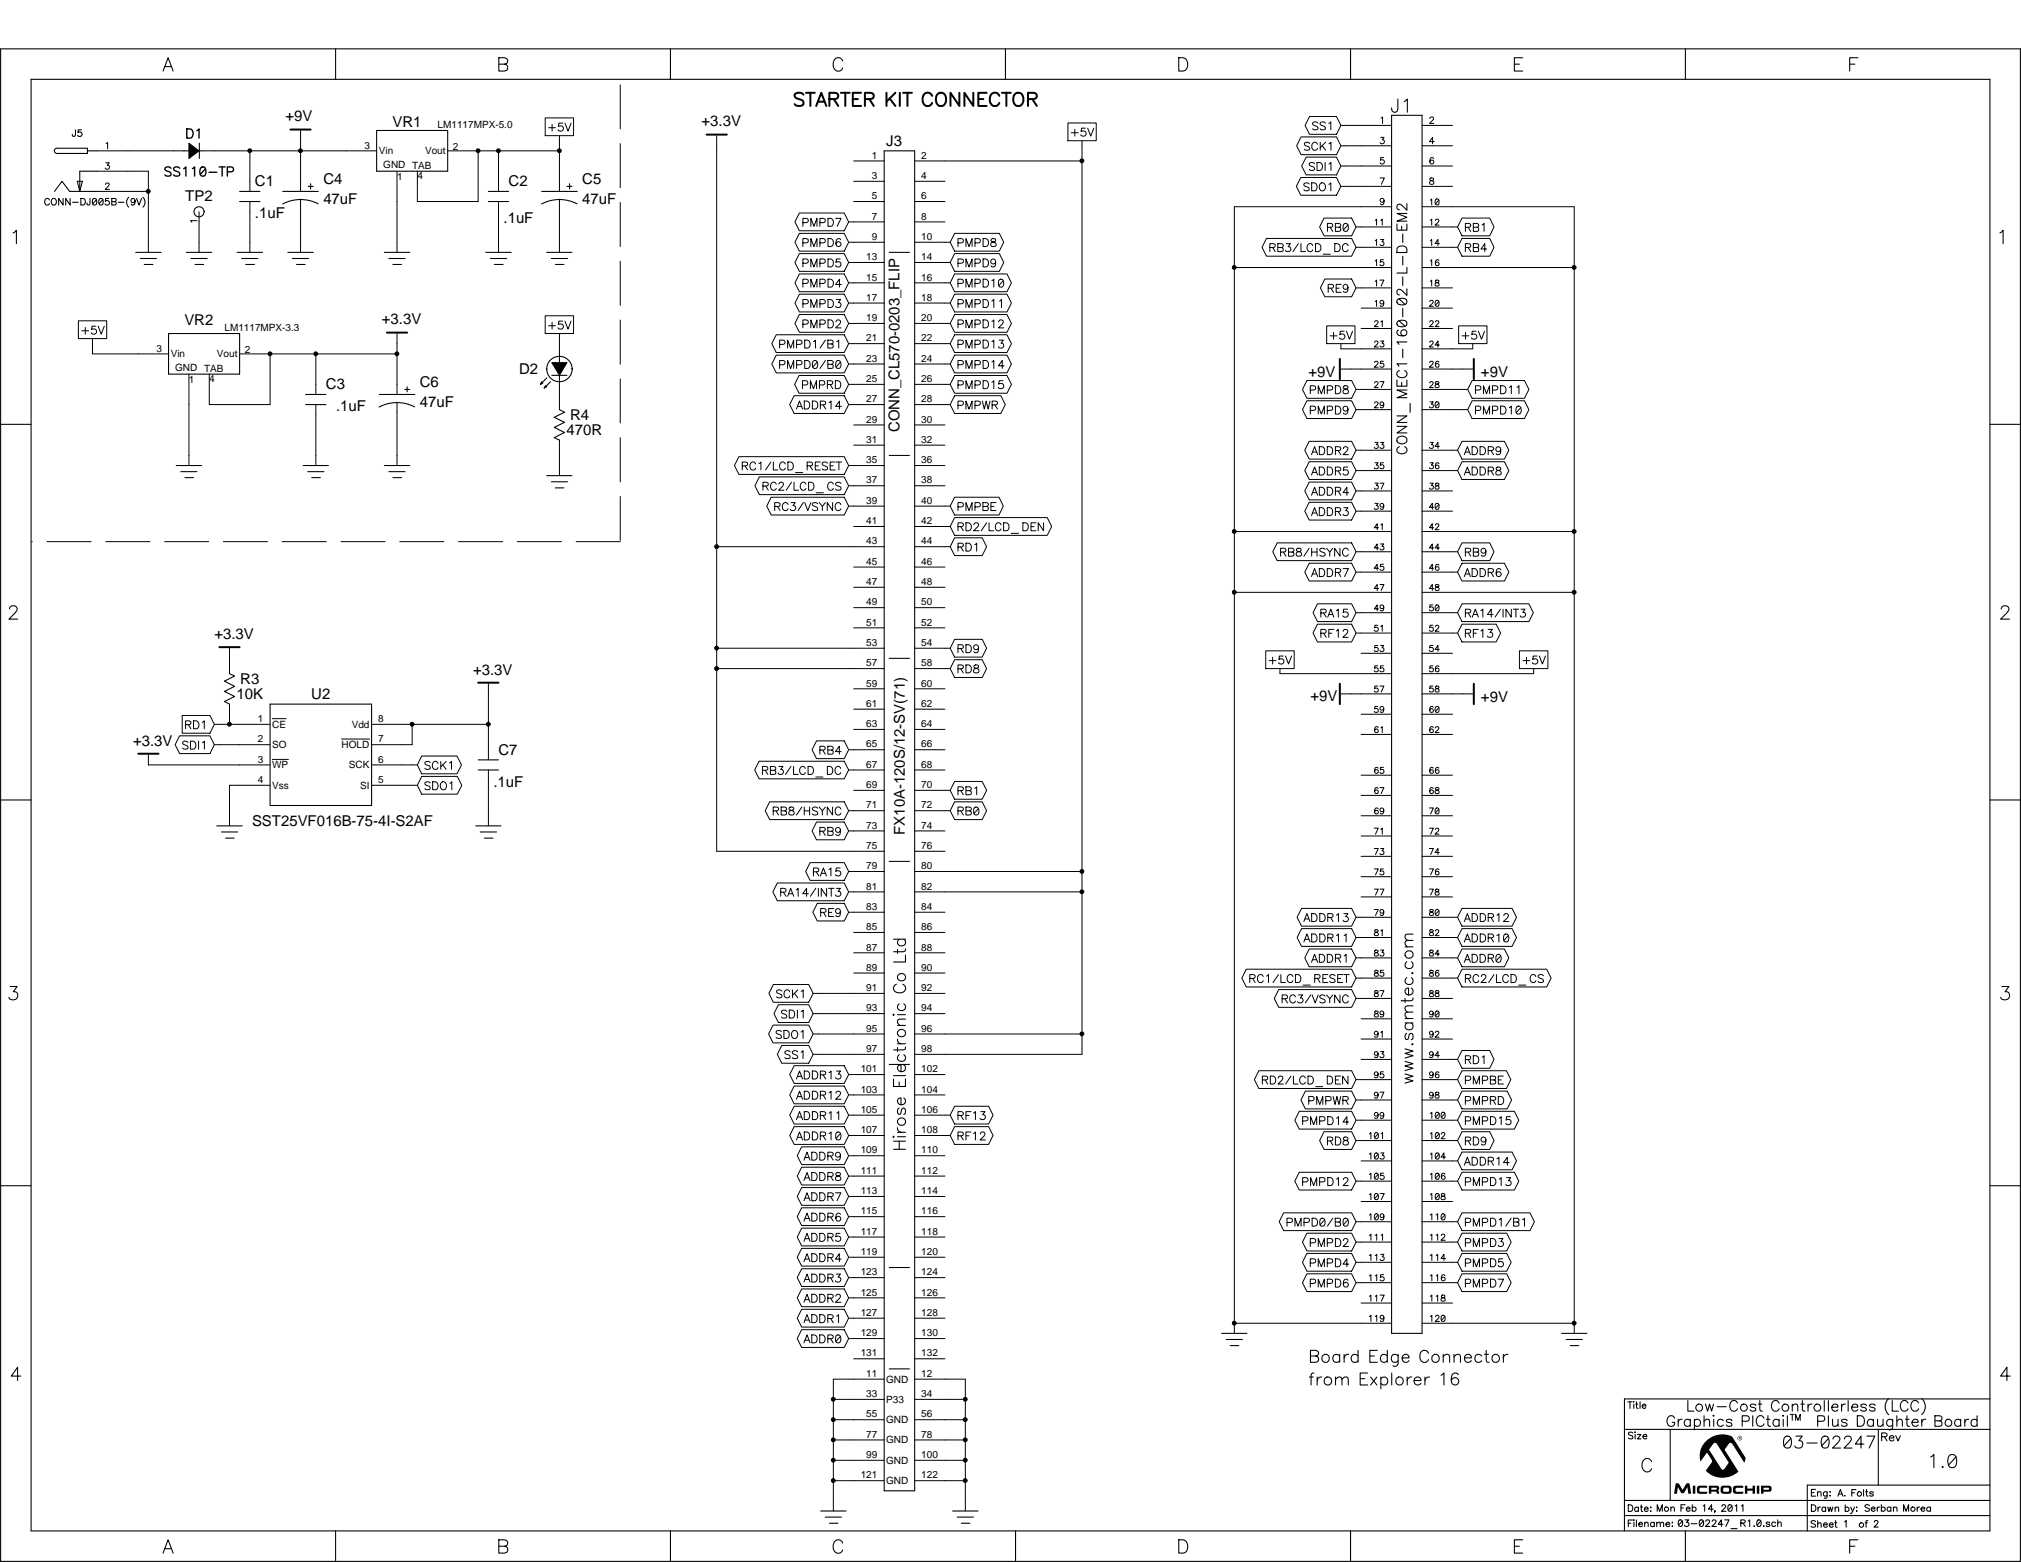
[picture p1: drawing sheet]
<svg xmlns="http://www.w3.org/2000/svg" width="279mm" height="216mm" viewBox="0 0 279 216" stroke-linecap="round" stroke-linejoin="round" font-family="sans-serif">
<defs><g id="words">
<text font-size="8.2" x="231.4" y="206.5">M</text>
<g font-size="2.1">
<text x="39.5" y="16.8">+9V</text>
<text x="54.3" y="17.5">VR1</text>
<text x="97" y="17.5">+3.3V</text>
<text x="122.5" y="20.1">J3</text>
<text x="25.6" y="27.8">TP2</text>
<text x="35.2" y="25.7">C1</text>
<text x="44.7" y="28.2">47uF</text>
<text x="44.7" y="25.4">C4</text>
<text x="70.3" y="25.7">C2</text>
<text x="80.5" y="28.2">47uF</text>
<text x="80.5" y="25.4">C5</text>
<text x="35.2" y="30.2">.1uF</text>
<text x="69.6" y="30.9">.1uF</text>
<text x="25.5" y="44.9">VR2</text>
<text x="52.8" y="44.8">+3.3V</text>
<text x="45.1" y="53.8">C3</text>
<text x="58" y="53.4">C6</text>
<text x="71.8" y="51.7">D2</text>
<text x="180.9" y="52.2">+9V</text>
<text x="204.7" y="52.2">+9V</text>
<text x="46.5" y="56.8">.1uF</text>
<text x="58" y="56.3">47uF</text>
<text x="78.8" y="58">R4</text>
<text x="124.4" y="59.7" transform="rotate(-90 124.4 59.7)">CONN_CL570-0203_FLIP</text>
<text x="78.3" y="60.1">470R</text>
<text x="29.6" y="88.3">+3.3V</text>
<text x="33.2" y="94.5">R3</text>
<text x="65.4" y="93.2">+3.3V</text>
<text x="32.7" y="96.6">10K</text>
<text x="43" y="96.6">U2</text>
<text x="181.2" y="96.8">+9V</text>
<text x="204.7" y="97.1">+9V</text>
<text x="18.4" y="103.1">+3.3V</text>
<text x="68.9" y="104.3">C7</text>
<text x="68.2" y="108.8">.1uF</text>
<text x="34.8" y="114.1">SST25VF016B-75-4I-S2AF</text>
<text x="125.1" y="115.4" transform="rotate(-90 125.1 115.4)">FX10A-120S/12-SV(71)</text>
</g>
<g font-size="1.4">
<text x="60.5" y="17.7">LM1117MPX-5.0</text>
<text x="50.4" y="20.5">3</text>
<text x="52.4" y="21.3">Vin</text>
<text x="53" y="23.3">GND TAB</text>
<text x="58.8" y="21.3">Vout</text>
<text x="62.6" y="20.7">2</text>
<text x="120.5" y="21.9">1</text>
<text x="127.4" y="21.9">2</text>
<text x="54.9" y="24.9">1</text>
<text x="57.7" y="24.7">4</text>
<text x="120.5" y="27.5">5</text>
<text x="120.5" y="24.7">3</text>
<text x="127.4" y="27.5">6</text>
<text x="127.4" y="24.7">4</text>
<text x="119.8" y="36">13</text>
<text x="120.5" y="30.4">7</text>
<text x="120.5" y="33.2">9</text>
<text x="127.4" y="30.4">8</text>
<text x="127.4" y="33.2">10</text>
<text x="127.4" y="36">14</text>
<text x="119.8" y="38.8">15</text>
<text x="119.8" y="41.6">17</text>
<text x="127.4" y="38.8">16</text>
<text x="127.4" y="41.6">18</text>
<text x="31" y="45.8">LM1117MPX-3.3</text>
<text x="119.8" y="47.2">21</text>
<text x="119.8" y="44.4">19</text>
<text x="127.4" y="47.2">22</text>
<text x="127.4" y="44.4">20</text>
<text x="21.6" y="48.6">3</text>
<text x="23.6" y="49.4">Vin</text>
<text x="24.2" y="51.3">GND TAB</text>
<text x="26.1" y="53">1</text>
<text x="28.9" y="52.8">4</text>
<text x="30" y="49.4">Vout</text>
<text x="33.8" y="48.7">2</text>
<text x="119.8" y="50">23</text>
<text x="119.8" y="52.8">25</text>
<text x="127.4" y="50">24</text>
<text x="127.4" y="52.8">26</text>
<text x="119.8" y="55.6">27</text>
<text x="119.8" y="58.4">29</text>
<text x="127.4" y="55.6">28</text>
<text x="127.4" y="58.4">30</text>
<text x="119.8" y="64">35</text>
<text x="119.8" y="61.2">31</text>
<text x="127.4" y="64">36</text>
<text x="127.4" y="61.2">32</text>
<text x="119.8" y="66.8">37</text>
<text x="119.8" y="69.6">39</text>
<text x="127.4" y="66.8">38</text>
<text x="127.4" y="69.6">40</text>
<text x="119.8" y="72.5">41</text>
<text x="119.8" y="75.2">43</text>
<text x="127.4" y="72.5">42</text>
<text x="127.4" y="75.2">44</text>
<text x="119.8" y="80.9">47</text>
<text x="119.8" y="83.7">49</text>
<text x="119.8" y="78.1">45</text>
<text x="127.4" y="80.9">48</text>
<text x="127.4" y="83.7">50</text>
<text x="127.4" y="78.1">46</text>
<text x="119.8" y="89.3">53</text>
<text x="119.8" y="86.5">51</text>
<text x="127.4" y="89.3">54</text>
<text x="127.4" y="86.5">52</text>
<text x="119.8" y="94.9">59</text>
<text x="119.8" y="92.1">57</text>
<text x="127.4" y="94.9">60</text>
<text x="127.4" y="92.1">58</text>
<text x="35.7" y="99.8">1</text>
<text x="37.6" y="100.6">CE</text>
<text x="48.6" y="100.6">Vdd</text>
<text x="52.3" y="99.8">8</text>
<text x="119.8" y="97.7">61</text>
<text x="119.8" y="100.5">63</text>
<text x="127.4" y="97.7">62</text>
<text x="127.4" y="100.5">64</text>
<text x="35.7" y="102.6">2</text>
<text x="35.7" y="105.4">3</text>
<text x="37.6" y="103.4">SO</text>
<text x="37.6" y="106.2">WP</text>
<text x="47.2" y="103.4">HOLD</text>
<text x="48.2" y="106.2">SCK</text>
<text x="52.3" y="102.6">7</text>
<text x="52.3" y="105.4">6</text>
<text x="119.8" y="106.1">67</text>
<text x="119.8" y="103.3">65</text>
<text x="127.4" y="106.1">68</text>
<text x="127.4" y="103.3">66</text>
<text x="35.7" y="108.2">4</text>
<text x="37.6" y="109">Vss</text>
<text x="49.8" y="109">SI</text>
<text x="52.3" y="108.2">5</text>
<text x="119.8" y="111.7">71</text>
<text x="119.8" y="108.9">69</text>
<text x="127.4" y="111.7">72</text>
<text x="127.4" y="108.9">70</text>
<text x="119.8" y="114.5">73</text>
<text x="119.8" y="117.3">75</text>
<text x="127.4" y="114.5">74</text>
<text x="127.4" y="117.3">76</text>
<text x="119.8" y="123">81</text>
<text x="119.8" y="125.8">83</text>
<text x="119.8" y="120.1">79</text>
<text x="127.4" y="123">82</text>
<text x="127.4" y="125.8">84</text>
<text x="127.4" y="120.1">80</text>
<text x="119.8" y="131.4">87</text>
<text x="119.8" y="128.6">85</text>
<text x="127.4" y="131.4">88</text>
<text x="127.4" y="128.6">86</text>
<text x="119.8" y="134.2">89</text>
<text x="119.8" y="137">91</text>
<text x="127.4" y="134.2">90</text>
<text x="127.4" y="137">92</text>
<text x="119.8" y="139.8">93</text>
<text x="119.8" y="142.6">95</text>
<text x="127.4" y="139.8">94</text>
<text x="127.4" y="142.6">96</text>
<text x="119" y="148.2">101</text>
<text x="119.8" y="145.4">97</text>
<text x="127.4" y="148.2">102</text>
<text x="127.4" y="145.4">98</text>
<text x="119" y="151">103</text>
<text x="119" y="153.8">105</text>
<text x="127.4" y="151">104</text>
<text x="127.4" y="153.8">106</text>
<text x="119" y="156.6">107</text>
<text x="119" y="159.4">109</text>
<text x="127.4" y="156.6">108</text>
<text x="127.4" y="159.4">110</text>
<text x="119" y="165.1">113</text>
<text x="119" y="167.9">115</text>
<text x="119" y="162.2">111</text>
<text x="127.4" y="165.1">114</text>
<text x="127.4" y="167.9">116</text>
<text x="127.4" y="162.2">112</text>
<text x="119" y="173.5">119</text>
<text x="119" y="170.7">117</text>
<text x="127.4" y="173.5">120</text>
<text x="127.4" y="170.7">118</text>
<text x="119" y="179.1">125</text>
<text x="119" y="176.3">123</text>
<text x="127.4" y="179.1">126</text>
<text x="127.4" y="176.3">124</text>
<text x="119" y="181.9">127</text>
<text x="119" y="184.7">129</text>
<text x="127.4" y="181.9">128</text>
<text x="127.4" y="184.7">130</text>
<text x="119" y="187.5">131</text>
<text x="119.8" y="190.3">11</text>
<text x="122.5" y="191.1">GND</text>
<text x="127.4" y="190.3">12</text>
<text x="127.4" y="187.5">132</text>
<text x="119.8" y="195.9">55</text>
<text x="119.8" y="193.1">33</text>
<text x="122.5" y="196.7">GND</text>
<text x="122.5" y="193.9">P33</text>
<text x="127.4" y="195.9">56</text>
<text x="127.4" y="193.1">34</text>
<text x="119.8" y="198.7">77</text>
<text x="119.8" y="201.5">99</text>
<text x="122.5" y="199.5">GND</text>
<text x="122.5" y="202.3">GND</text>
<text x="127.4" y="198.7">78</text>
<text x="127.4" y="201.5">100</text>
<text x="119" y="204.3">121</text>
<text x="122.5" y="205.1">GND</text>
<text x="127.4" y="204.3">122</text>
</g>
</g></defs>
<g fill="none" stroke="#000" stroke-width=".15">
<path d="M.1 6.8h279.2v209h-279.2zM4.3 11h270.8v200.6h-270.8zM10.4 17.9v.9h-.3l-.1-.2M11.3 17.9h-.5v.4a.33 .33 0 0 1 .5 0 .33 .33 0 0 1-.1 .5 .33 .33 0 0 1-.5-.1M22.5 9.8l.7-1.8 .7 1.8M22.8 9.2h.9M27.6 19.8v2.1M46.4 6.8v4.2M52.1 18h9.8v5.7h-9.8zM69 8h.7l.3 .1a.43 .43 0 0 1 0 .7l-.3 .1 .3 .1a.48 .48 0 0 1 .2 .5 .48 .48 0 0 1-.5 .3h-.7zM69 8.9h.7M92.7 6.8v4.2"/>
<path d="M116.5 8.4a.68 .68 0 0 0-.8-.4 .68 .68 0 0 0-.5 .7 .81 .81 0 0 0 .2 .9 .81 .81 0 0 0 .8 .1l.3-.3M139 6.8v4.2M163 8h.6a.99 .99 0 0 1 .6 .9 .99 .99 0 0 1-.6 .9h-.6zM186.7 6.8v4.2M192.4 15.9h4.2v168.4h-4.2zM193.3 13.7v1.4l-.1 .2a.43 .43 0 0 1-.7 0l-.1-.4M194.1 14l.5-.3v1.8M209.4 8.9h.7M210.5 8h-1.1v1.8h1.1M233 6.8v4.2M255.7 8.9h.7M256.9 8h-1.2v1.8"/>
<path d="M1.8 32.2l.5-.4v1.9M6.8 27.6l-.1-.1a.43 .43 0 0 0-.5 .4 .43 .43 0 0 0 .5 .4l.1-.2M7.3 27.5a.44 .44 0 0 1 .5 .4 .44 .44 0 0 1-.5 .4 .54 .54 0 0 1 0-.8zM7.5 26.5l1.1-1.4 1 1.4h3.9M7.9 20.5a.36 .36 0 0 0-.4 .3 .36 .36 0 0 0 .4 .4M7.9 20.5h4.2v.7h-4.2M8.7 27.4v.9l-.6-.9v.9M9.7 27.4v.9l-.6-.9v.9M10 28h.8M10.7 25.1h.7l-.4 1.4zM11.2 27.4h.3a.48 .48 0 0 1 .3 .5 .48 .48 0 0 1-.3 .4h-.3zM12.1 20.8h1.4"/>
<path d="M12.4 27.4v.9h-.3l-.1-.3M12.9 27.5l.2-.1a.48 .48 0 0 1 .3 .5 .48 .48 0 0 1-.4 .4 .59 .59 0 0 1-.1-.8zM13.3 27.6l-.5 .6M13.5 23.7h-2.5v2.8M13.8 27.5l.2-.1a.48 .48 0 0 1 .3 .5 .48 .48 0 0 1-.4 .4 .59 .59 0 0 1-.1-.8zM14.2 27.6l-.5 .6M15 27.4h-.4v.4a.32 .32 0 0 1 .5 0 .32 .32 0 0 1-.1 .5 .32 .32 0 0 1-.5-.1M15.5 27.4l.5 .1 .1 .2-.2 .2 .2 .1-.1 .3h-.5zM15.5 27.9h.4M16.4 28h.7M17.8 27.3a.94 .94 0 0 0 0 1.3M18.7 27.7a.29 .29 0 0 1-.4 .3 .29 .29 0 0 1-.1-.5 .29 .29 0 0 1 .4 .1l.1 .1a.43 .43 0 0 1-.4 .6l-.2-.1"/>
<path d="M18.8 34.9h3.5M18.9 27.4l.3 .9 .4-.9M19.4 35.7h2.2M19.7 27.3a.94 .94 0 0 1 0 1.3M19.9 36.6h1.2M25.4 20.8h.7M25.8 34.9h3.5M26.4 35.7h2.2M27 36.6h1.2M27.6 20.8h.6M32.8 34.9h3.5M33.1 26.5h2.8"/>
<path d="M33.1 27.9h2.8M33.4 35.7h2.3M34 36.6h1.2M39.1 26.5h4.9M39.8 34.9h3.5M40.4 35.7h2.3M41 36.6h1.2M42.6 25.8h.7M42.9 25.4v.7M44 28.2a5.3 5.3 0 0 0-4.9 0M53.1 34.9h3.5M53.8 35.7h2.2"/>
<path d="M54.3 36.6h1.2M67.2 34.9h3.5M67.5 26.5h2.8M67.5 27.9h2.8M67.8 35.7h2.2M68.3 36.6h1.3M74.9 26.5h4.9M75.6 34.9h3.5M76.2 35.7h2.3M76.8 36.6h1.2M78.4 25.8h.7M78.7 25.4v.7"/>
<path d="M79.8 28.2a5.3 5.3 0 0 0-4.9 0M122.2 20.8h4.2v185.3h-4.2zM122.9 34.9h2.8M193.1 31v.8h1.4v-.8M193.2 34.2a.78 .78 0 0 1 1.3 .2v.5h-1.4zM193.8 31.3v.5M193.9 32.3v1.2M193.9 35.4v1.2M193.9 38.3v1.2M194.5 28.2v.9l-.7-.7a.42 .42 0 0 0-.6-.1l-.1 .4 .2 .2 .2 .1M194.5 29.5h-1.4l1.4 .5-1.4 .6h1.4M194.5 37v.7h-1.4"/>
<path d="M194.5 39.9v.9l-.7-.6a.42 .42 0 0 0-.6-.1l-.1 .4 .2 .2 .2 .1M276.5 32.2l.4-.4v1.9M.1 58.7h4.2M23.3 46.1h9.8v5.6h-9.8zM42.2 54.5h2.9M42.2 55.9h2.9M52.4 54.5h4.9M55.9 53.8h.7M56.3 53.5v.7M57.3 56.2a5.3 5.3 0 0 0-4.9 .1M75.6 52.2l-.9 .9M76.1 52.8l-.9 .8"/>
<path d="M76.3 51.9h2.1M77.3 49.6v.5M77.3 56.6l.7 .4-1.4 .7 1.4 .7-1.4 .7 1.4 .7-1.4 .7 .7 .3M77.3 51.9v.5M193.1 52.5v.9h1.4v-.9M193.1 58.9h1.4l-1.4 .9h1.4M193.1 57.5h1.4l-1.4 .9h1.4M193.2 44.4a1.1 1.1 0 0 1 1.2 0 .45 .45 0 0 1-.2 .7 .71 .71 0 0 1-1.1-.5zM193.2 41.4a1.1 1.1 0 0 1 1.2 0 .45 .45 0 0 1-.2 .7 .71 .71 0 0 1-1.1-.5zM193.3 45.6a.4 .4 0 0 0-.1 .6 .82 .82 0 0 0 1.3-.2 .43 .43 0 0 0-.4-.4 .43 .43 0 0 0-.5 .4 .43 .43 0 0 0 .5 .4M193.4 44.3l.8 .8M193.4 41.3l.8 .8"/>
<path d="M193.5 51.2a.5 .5 0 0 0-.4 .6 .5 .5 0 0 0 .6 .4 .61 .61 0 0 0 .6-.1 .61 .61 0 0 0 .1-.7l-.2-.2M193.8 52.9v.5M193.9 48.3v1.1M193.9 42.6v1.2M194.5 50.3h-1.4l.3 .3M194.5 47.3h-1.4l.3 .3M194.5 53.9h-1.4l1.4 .5-1.4 .6h1.4M194.9 55.8v1.2M275.1 58.7h4.2M24.4 64.3h3.5M25 65.2h2.2M25.6 66h1.2"/>
<path d="M41.9 64.3h3.5M42.5 65.2h2.3M43.1 66h1.2M53.1 64.3h3.5M53.8 65.2h2.2M54.3 66h1.2M75.6 65.7h3.5M76.2 66.6h2.3M76.8 67.4h1.2M122.9 62.9h2.8M193.2 60.6a.72 .72 0 0 1 .8-.3 .72 .72 0 0 1 .5 .7 .8 .8 0 0 1-1.4 0zM193.5 61.7a.5 .5 0 0 0-.4 .6 .5 .5 0 0 0 .6 .4 .61 .61 0 0 0 .6-.1 .61 .61 0 0 0 .1-.7l-.2-.2"/>
<path d="M1.3 84.2l.1-.3a.59 .59 0 0 1 .8-.1 .45 .45 0 0 1 .1 .7l-1.1 1.1h1.3M31.7 93.1l.7 .4-1.4 .6 1.4 .8-1.4 .7 1.4 .7-1.4 .7 .7 .3M37.3 97.3h14.1v14h-14.1zM122.9 91h2.8M276.7 84.2l.1-.3a.59 .59 0 0 1 .8-.1 .45 .45 0 0 1 0 .7l-1 1.1h1.2M.1 110.6h4.2M30 114.2h3.5M30.6 115h2.3M31.2 115.8h1.2M65.8 114.2h3.5M66.1 105h2.8M66.1 106.4h2.8"/>
<path d="M66.4 115h2.2M67 115.8h1.1M122.9 119.1h2.8M275.1 110.6h4.2M1.4 136.4h1l-.6 .7a.58 .58 0 0 1 .7 .6 .58 .58 0 0 1-.8 .5l-.3-.1-.2-.2M123.5 129.8h1.7M123.9 136a.61 .61 0 0 0-.4 .7 .61 .61 0 0 0 .7 .5 .73 .73 0 0 0 .7-.1 .73 .73 0 0 0 .2-.8l-.3-.3M124.1 131.2v.6M124.3 138.7l-.1 .2-.1 .4a.58 .58 0 0 0 .5 .4 .58 .58 0 0 0 .6-.4l-.1-.4-.2-.2M124.3 129.8l-.1 .2-.1 .3a.58 .58 0 0 0 .5 .5 .58 .58 0 0 0 .6-.4l-.1-.4-.2-.2M125.2 132v1h-1.7M125.2 131.1l-.1 .4-.2 .1h-1.4"/>
<path d="M194.2 138v.6M194.2 130.9h1.1M194.5 135.1l-.2 .2-.1 .4a.58 .58 0 0 0 .6 .4 .58 .58 0 0 0 .6-.4l-.1-.4-.2-.2M194.5 132.9l-.2 .2-.1 .4a.58 .58 0 0 0 .6 .4 .58 .58 0 0 0 .6-.4l-.1-.4-.2-.2M195.1 136.6a.53 .53 0 0 1 .1 .7 .53 .53 0 0 1-.7 .1 .53 .53 0 0 1-.1-.7l.3-.1v.9M195.3 134.4v.2l-.1-.1zM195.3 137.9v.3l-.2 .1h-1.4M195.3 139.9l-1 .1-.1 .4 .4 .4M195.3 139l-1 .1-.1 .4 .4 .4M195.3 130l-1 .1-.1 .4 .4 .4M195.3 129.1l-1 .1-.1 .4 .4 .4M276.8 136.4h.9l-.5 .7a.58 .58 0 0 1 .6 .6 .58 .58 0 0 1-.8 .5l-.2-.1-.2-.2"/>
<path d="M122.9 147.1h2.8M123.4 157.1l.1-.1 .1 .1zM123.4 140.3l.1-.1 .1 .1zM123.5 149.1v1.1h1.7v-1.1M123.5 158.9h1.7M123.5 157.7h1.7M123.5 148.7h1.7M124.1 157.1h1.1M124.1 156.5h1.1M124.1 144.8v.6M124.1 144.3h1.1M124.1 141.7h1.1"/>
<path d="M124.1 140.3h1.1M124.1 155.9a.56 .56 0 0 0 .5 .6M124.1 143.6a.56 .56 0 0 0 .5 .7M124.3 153.2a.51 .51 0 0 0 0 .8h.2l.2-.8h.2a.51 .51 0 0 1 0 .8M124.3 145.8l-.1 .1-.1 .4a.58 .58 0 0 0 .5 .4 .58 .58 0 0 0 .6-.4l-.1-.4-.2-.1M124.3 149.5v.7M124.3 157.7v1.2M124.9 151.8a.52 .52 0 0 1 .1 .7 .52 .52 0 0 1-.7 .1 .52 .52 0 0 1-.1-.8h.4v.9M124.9 147.2a.52 .52 0 0 1 .1 .7 .52 .52 0 0 1-.7 .1 .52 .52 0 0 1-.1-.7l.4-.1v.9M125.2 140.9h-1l-.1 .4 .3 .4M125.2 144.7l-.1 .3-.2 .1h-1.4M194.2 148.4l1.1 .4-1.1 .3 1.1 .3-1.1 .3"/>
<path d="M194.2 146.7l1.1 .3-1.1 .3 1.1 .4-1.1 .3M194.2 145l1.1 .3-1.1 .3 1.1 .3-1.1 .3M194.2 141.4h1.1M194.2 140.8h1.1M194.5 142.8a.51 .51 0 0 0 0 .9l.1-.1 .3-.7 .2-.1a.51 .51 0 0 1 0 .9M194.5 141.4l-.2 .2-.1 .3a.58 .58 0 0 0 .6 .5 .58 .58 0 0 0 .6-.4l-.1-.4-.2-.2M195.3 144.3v.1l-.1-.1zM.1 163.9h4.2M122.9 175.2h2.8M275.1 163.9h4.2M2.9 190.2h-1.3l.8-1.2v1.8M122.9 189.2h2.8"/>
<path d="M168.9 184.3h3.5M169.5 185.1h2.3M170.1 186h1.2M181 190.3h.6M181.2 186.6l.9 .1a.37 .37 0 0 1 0 .7h-.2a.43 .43 0 0 1 .4 .5 .43 .43 0 0 1-.4 .4h-.7zM181.2 187.4h.7M181.7 189.8l-.4 .1v.2v1.3M182.1 190.3v1.1M182.7 190.3a.56 .56 0 0 0-.6 .5M184.6 190.6l.4-.3 .4 .1 .1 1M184.6 190.3v1.1M185.2 187.4l-.2-.1-.3-.1a.58 .58 0 0 0-.4 .5 .58 .58 0 0 0 .3 .6l.4-.1 .2-.1"/>
<path d="M185.2 187.2v1.1M185.5 190.6l.4-.3 .4 .1 .1 1M185.8 187.2v1.1M186.5 187.2a.56 .56 0 0 0-.7 .5M187.7 187.4l-.1-.1-.4-.1a.58 .58 0 0 0-.4 .5 .58 .58 0 0 0 .4 .6l.4-.1 .1-.1M187.7 186.6v1.7M188 190.6h.7M189.1 189.8h-1.1v1.6h1.1M189.4 187.4h.6M189.5 190.3l.9 1.1M190.4 190.3l-.9 1.1M190.4 186.6h-1v1.7h1"/>
<path d="M190.9 190.6l.2-.2 .3-.1a.58 .58 0 0 1 .5 .6 .58 .58 0 0 1-.4 .5h-.4l-.2-.2M190.9 190.3v1.7M191.8 187.4l-.2-.1-.4-.1a.58 .58 0 0 0-.4 .5 .58 .58 0 0 0 .4 .6l.4-.1 .2-.1M191.8 186.6v1.7M192.4 189.8v1.6M193.3 187.2v1.2a.45 .45 0 0 1-.7 .4M193.3 187.4l-.2-.1-.4-.1a.58 .58 0 0 0-.4 .5 .58 .58 0 0 0 .4 .6l.4-.1 .2-.1M193.8 187.7h1a.49 .49 0 0 0-.6-.5 .49 .49 0 0 0-.4 .6 .51 .51 0 0 0 .4 .5 .51 .51 0 0 0 .6-.2M194.5 190.3v1.1M195.2 190.3a.56 .56 0 0 0-.7 .5M195.5 190.8h.9a.49 .49 0 0 0-.5-.5 .49 .49 0 0 0-.4 .7 .51 .51 0 0 0 .4 .4 .51 .51 0 0 0 .5-.2M197 190.3v1.1"/>
<path d="M197.5 187a.61 .61 0 0 0-.7-.4 .61 .61 0 0 0-.5 .7 .73 .73 0 0 0 .2 .8 .73 .73 0 0 0 .8 .1l.2-.3M197.6 190.3a.56 .56 0 0 0-.6 .5M199.2 190.1l.4-.3v1.6M199.5 187.5l.4-.3 .4 .1 .1 1M199.5 187.2v1.1M201 187.5l.4-.3 .4 .1 .1 1M201 187.2v1.1M201.6 190a.47 .47 0 0 0-.7-.1 1.22 1.22 0 0 0 0 1.5 .52 .52 0 0 0 .7-.3 .52 .52 0 0 0-.3-.7 .52 .52 0 0 0-.7 .5M202.5 187.7h.9a.49 .49 0 0 0-.6-.5 .49 .49 0 0 0-.3 .6 .51 .51 0 0 0 .3 .5 .51 .51 0 0 0 .6-.2M204.9 187.4l-.2-.1-.4-.1a.58 .58 0 0 0-.4 .5 .58 .58 0 0 0 .4 .6l.4-.1 .2-.1M205.2 187.2h.6M205.5 186.6v1.4v.2l.4 .1"/>
<path d="M207.8 187.2v1.1M208.5 187.2a.56 .56 0 0 0-.7 .5M215.9 184.3h3.5M216.5 185.1h2.3M217.1 186h1.2M224.6 197.6h50.5M225 193.8h.6M225.3 193.8v.9M225.7 198.1l-.2-.1-.4 .1 .1 .2 .5 .2v.3l-.2 .1-.4-.1M225.9 194.1v.6M225.9 193.7v.1zM226.1 198.3v.6"/>
<path d="M226.1 197.9v.1zM226.1 194.1h.3M226.3 193.8v.7v.1l.2 .1M226.4 198.3h.5l-.5 .6h.5M226.7 193.8v.9M227 194.3h.5a.28 .28 0 0 0-.3-.2 .28 .28 0 0 0-.2 .3 .28 .28 0 0 0 .2 .3l.3-.2M227.1 198.5h.6v-.1a.29 .29 0 0 0-.5 0 .29 .29 0 0 0 0 .4 .29 .29 0 0 0 .5 0M230.9 197.6v9.8M231.5 196a.55 .55 0 0 0-.6-.3 .55 .55 0 0 0-.4 .5 .65 .65 0 0 0 .1 .7 .65 .65 0 0 0 .7 .2l.2-.1v-.4h-.3M232 196.2v.9M232.6 196.2a.46 .46 0 0 0-.6 .4M233.3 193.6v1.5h.9"/>
<path d="M233.7 196.4l-.1-.2h-.4a.52 .52 0 0 0-.4 .5 .52 .52 0 0 0 .4 .4h.4l.1-.1M233.7 196.2v.9M234.3 196.4l.1-.2h.4a.52 .52 0 0 1 .3 .5 .52 .52 0 0 1-.3 .4h-.4l-.1-.1M234.3 196.2v1.4M235.6 196.4l.3-.2h.4v.9M235.6 195.7v1.4M235.8 194.1l.3 1 .2-1 .3 1 .3-1M236.8 195.7h.2zM236.9 196.2v.9M237.4 194.4h1.3M238.3 196.4l-.2-.2h-.4a.52 .52 0 0 0-.3 .5 .52 .52 0 0 0 .3 .4h.4l.2-.1M239.4 196.4a.45 .45 0 0 0-.7 0v.1a.77 .77 0 0 1 .7 .4v.1a.48 .48 0 0 1-.7 0"/>
<path d="M240.2 193.9a.54 .54 0 0 0-.6-.3 .54 .54 0 0 0-.5 .5 .65 .65 0 0 0 .2 .7 .65 .65 0 0 0 .7 .2l.2-.3M240.9 196.4h.8a.39 .39 0 0 0 .1-.4 .39 .39 0 0 0-.3-.3h-.6v1.4M242.3 195.7v1.4M242.7 194.3a.45 .45 0 0 0-.7 0v.1a.77 .77 0 0 1 .7 .4v.1a.48 .48 0 0 1-.7 0M243.1 194.1h.5M243.3 193.6v1.2l.1 .2 .2 .1M243.9 196a.54 .54 0 0 0-.7-.3 .54 .54 0 0 0-.4 .5 .65 .65 0 0 0 .1 .7 .65 .65 0 0 0 .7 .2l.3-.3M244.2 196.2h.5M244.4 195.7v1.2l.1 .2h.3M246 193.9a.54 .54 0 0 0-.7-.3 .54 .54 0 0 0-.4 .5 .65 .65 0 0 0 .1 .7 .65 .65 0 0 0 .7 .2l.3-.3M246 196.4l-.2-.2h-.4a.52 .52 0 0 0-.3 .5 .52 .52 0 0 0 .3 .4h.4l.2-.1M246 196.2v.9"/>
<path d="M246.4 195.7h.2zM246.5 196.2v.9M246.8 198.6a.52 .52 0 0 1 .8 .2 1.37 1.37 0 0 1-.2 1.3 .59 .59 0 0 1-.8-.2 1.47 1.47 0 0 1 .2-1.3zM247.1 195.7v1.4M247.6 198.8l-1 1.1M247.8 194.4l.3-.3h.4v1M247.8 194.1v1M248.3 198.5h.9l-.5 .6a.53 .53 0 0 1 .5 .7 .53 .53 0 0 1-.7 .4l-.2-.1-.2-.2M249 194.1h.4M249.2 193.6v1.2v.2l.3 .1M249.8 199.5h1.4M250 194.1v1"/>
<path d="M250.5 194.1a.46 .46 0 0 0-.5 .4M251.3 196.4h.8a.39 .39 0 0 0 .2-.4 .39 .39 0 0 0-.4-.3h-.6v1.4M252 198.6a.52 .52 0 0 1 .8 .2 1.37 1.37 0 0 1-.2 1.3 .59 .59 0 0 1-.8-.2 1.47 1.47 0 0 1 .2-1.3zM252.2 193.6v1.5M252.8 193.6v1.5M252.8 195.7v1.4M252.8 198.8l-1 1.1M253.2 194.5h.9a.45 .45 0 0 0-.7-.4 .45 .45 0 0 0-.1 .8 .46 .46 0 0 0 .8 0M253.3 196.2l.1 .9h.4l.3-.2M253.4 198.9l.1-.2 .2-.2 .5 .1a.38 .38 0 0 1 .1 .5l-1 1.1h1.1M254.1 196.2v.9M254.6 194.1v1"/>
<path d="M255 198.9l.1-.2 .2-.2 .5 .1a.38 .38 0 0 1 .1 .5l-1 1.1h1.1M255.1 194.1a.46 .46 0 0 0-.5 .4M255.4 196.4a.45 .45 0 0 0-.8 0l.1 .1a.77 .77 0 0 1 .7 .4v.1a.48 .48 0 0 1-.8 0M255.5 193.6v1.5M256 194.5h.8a.45 .45 0 0 0-.6-.4 .45 .45 0 0 0-.1 .8 .46 .46 0 0 0 .7 0M256.8 195.7h.5a.78 .78 0 0 1 .5 .7 .78 .78 0 0 1-.5 .7h-.5zM257.7 199.6h-1.2l.8-1.1v1.7M258 194.3a.45 .45 0 0 0-.8 0l.1 .1a.77 .77 0 0 1 .7 .4v.1a.48 .48 0 0 1-.8 0M258.1 198.5h1.1l-.8 1.7M259 196.4l-.1-.2h-.4a.52 .52 0 0 0-.3 .5 .52 .52 0 0 0 .3 .4h.4l.1-.1M259 196.2v.9M259.2 194.3a.45 .45 0 0 0-.8 0l.1 .1a.77 .77 0 0 1 .7 .4v.1a.48 .48 0 0 1-.8 0"/>
<path d="M259.6 196.2v.9h.4l.3-.2M259.7 197.6v7.7M260.1 198.6l.7-.1 .1-.1-.1-.2-.2-.1h-.5v1.1M260.3 196.2v.9M260.5 198.6l.4 .6M261.1 193.3a1.49 1.49 0 0 0 0 2.2M261.2 198.8h.6a.32 .32 0 0 0-.3-.4 .32 .32 0 0 0-.3 .4v.2l.2 .1 .2 .1 .2-.2M261.6 193.6v1.5h.8M261.7 196.2v1.1a.38 .38 0 0 1-.3 .3 .38 .38 0 0 1-.4-.1M261.7 196.4l-.2-.2h-.4a.52 .52 0 0 0-.3 .5 .52 .52 0 0 0 .3 .4h.4l.2-.1M262.1 198.4l.3 .8 .3-.8M262.2 196.4l.4-.2h.3l.1 .9"/>
<path d="M262.2 195.7v1.4M263.4 196.2h.5M263.6 195.7v1.2l.1 .2h.3M263.8 193.9a.54 .54 0 0 0-.6-.3 .54 .54 0 0 0-.5 .5 .65 .65 0 0 0 .2 .7 .65 .65 0 0 0 .7 .2l.2-.3M264.3 196.6h.9a.45 .45 0 0 0-.7-.4 .45 .45 0 0 0-.1 .8 .46 .46 0 0 0 .8 0M265.2 193.9a.54 .54 0 0 0-.6-.3 .54 .54 0 0 0-.4 .5 .65 .65 0 0 0 .1 .7 .65 .65 0 0 0 .7 .2l.2-.3M265.7 193.3a1.46 1.46 0 0 1 0 2.2M265.7 196.2v.9M266.2 196.2a.46 .46 0 0 0-.5 .4M267.5 195.7h.9l.1 .4-.1 .2-.3 .1a.38 .38 0 0 1 .4 .4 .38 .38 0 0 1-.4 .3h-.6zM267.5 196.4h.6M271.1 196.4l-.2-.2h-.4a.52 .52 0 0 0-.3 .5 .52 .52 0 0 0 .3 .4h.4l.2-.1"/>
<path d="M271.1 196.2v.9M271.6 196.2v.9M272.2 196.2a.46 .46 0 0 0-.6 .4M273.3 196.4l-.1-.2h-.4a.52 .52 0 0 0-.3 .5 .52 .52 0 0 0 .3 .4h.4l.1-.1M273.3 195.7v1.4M275.1 193.4h-50.5v18.2M277.9 190.2h-1.3l.9-1.2v1.8M22.5 214.7l.7-1.9 .7 1.9M22.8 214.1h.9M46.4 211.6v4.2M69 212.8h.7l.3 .1a.43 .43 0 0 1 0 .7l-.3 .1 .3 .1a.48 .48 0 0 1 .2 .5 .48 .48 0 0 1-.5 .4h-.7zM69 213.7h.7"/>
<path d="M92.7 211.6v4.2M113.5 208.9h3.5M114.1 209.7h2.2M114.7 210.5h1.1M116.5 213.3a.68 .68 0 0 0-.8-.5 .68 .68 0 0 0-.5 .8 .81 .81 0 0 0 .2 .8 .81 .81 0 0 0 .8 .2l.3-.4M131.7 208.9h3.5M132.3 209.7h2.3M132.9 210.5h1.2M140.4 211.6v4.2M163 212.8h.6a.99 .99 0 0 1 .6 1 .99 .99 0 0 1-.6 .9h-.6zM186.7 211.6v4.2M209.4 213.7h.7"/>
<path d="M210.5 212.8h-1.1v1.9h1.1M224.6 209.5h50.5M224.6 207.4h50.5M225.1 210.5h.3M225.1 208h.3a.48 .48 0 0 1 .3 .5 .48 .48 0 0 1-.3 .4h-.3zM225.7 210.1h-.6v.9M225.9 210.4v.6M225.8 210.1h.1M226.2 210.1v.9M226.5 208.4l-.4-.1-.1 .2v.2l.1 .2 .4-.1M226.5 208.3v.6M226.5 210.7h.6a.29 .29 0 0 0-.4-.2 .29 .29 0 0 0-.2 .4 .29 .29 0 0 0 .5 .1l.1-.1"/>
<path d="M226.8 208.3h.3M226.9 208v.7v.2h.2M227.3 208.6h.6a.29 .29 0 0 0-.4-.2 .29 .29 0 0 0-.2 .4 .29 .29 0 0 0 .5 .1l.1-.1M227.4 210.6l.2-.2 .2 .1 .1 .5M227.4 210.4v.6M228.2 208.9h.1zM228.2 208.3v.1zM228.3 202a.68 .68 0 0 0-.8-.4 .68 .68 0 0 0-.5 .7 .81 .81 0 0 0 .2 .9 .81 .81 0 0 0 .9 .1l.2-.3M228.7 210.5l-.4-.1-.1 .2v.2l.1 .2 .4-.1M228.7 210.4v.6M229 210.6l.3-.2 .2 .1v.5M229 210.4v.6"/>
<path d="M229.1 208.9v-.9l.3 .9 .4-.9v.9M229.5 210.6l.2-.2 .3 .1v.5M230.3 210.7h.5a.29 .29 0 0 0-.3-.2 .29 .29 0 0 0-.2 .4 .29 .29 0 0 0 .4 .1l.1-.1M231 208.5l.2-.2h.2l.1 .6M231 208.3v.6M231.2 210.9h.1M231.2 210.4v.1zM232.1 210.1h.2a.48 .48 0 0 1 .3 .5 .48 .48 0 0 1-.3 .4 .59 .59 0 0 1-.2-.9zM232.4 208.4h.3M232.6 210.2l-.5 .6M233 210.1h.4l-.2 .3h.1l.2 .3-.1 .2-.2 .1-.3-.2M233 208h-.6v.9"/>
<path d="M233 211.6v4.2M233.1 208.6h.6a.29 .29 0 0 0-.4-.2 .29 .29 0 0 0-.2 .4 .29 .29 0 0 0 .5 .1l.1-.1M233.8 210.6h.8M234 208.4l.3-.1 .2 .2v.2l-.2 .2-.3-.1M234 208v.9M235 210.1h.2a.48 .48 0 0 1 .3 .5 .48 .48 0 0 1-.3 .4 .59 .59 0 0 1-.2-.9zM235.5 208.2l.2-.2v.9M235.5 210.2l-.5 .6M235.8 210.3l.2-.2h.3v.1l-.1 .4-.4 .4h.6M236.7 210.3l.2-.2h.3v.1l-.1 .4-.4 .4h.6M236.9 208.6h-.7l.4-.6v.9M237.1 208.9h-.1h.1l-.1 .2"/>
<path d="M238 208.2l.2-.2h.2l.1 .1 .1 .1-.6 .7h.6M238.2 210.7h-.7l.5-.6v.9M238.4 210.1h.6l-.4 .9M239 208h.1a.47 .47 0 0 1 .4 .4 .47 .47 0 0 1-.4 .5 .59 .59 0 0 1-.1-.9zM239.3 211.3h.8M239.4 208.2l-.5 .5M239.9 208.2l.2-.2v.9M240.7 210.5h.5v-.3l-.5-.1v.9M240.7 208.2l.3-.2v.9M241 210.5l.3 .5M241.7 210.2l.2-.1v.9M242.5 210.9h.1"/>
<path d="M243 210.1h.2a.48 .48 0 0 1 .3 .5 .48 .48 0 0 1-.4 .4 .59 .59 0 0 1-.1-.9zM243.4 210.2l-.5 .6M243.8 210.9h.1zM244.7 210.5l-.1-.1a.3 .3 0 0 0-.4 .1l.5 .3-.2 .2-.3-.1M245.5 210.5l-.1-.1h-.3l-.1 .2v.2l.1 .2 .4-.1M245.8 210.6l.2-.2h.2l.1 .6M245.8 210.1v.9M250.4 206.3h.4M250.4 208h.3a.48 .48 0 0 1 .3 .5 .48 .48 0 0 1-.3 .4h-.3zM251 210.3l-.2-.1-.4 .1 .1 .2 .5 .3v.2l-.2 .1-.4-.1M251 205.9h-.6v.9h.6M251.3 206.4l.2-.2h.2l.1 .6"/>
<path d="M251.3 206.2v.6M251.3 210.7l.2-.2h.2l.1 .6M251.3 210.2v.9M251.3 208.3v.6M251.7 208.3l-.2 .1-.2 .2M252.1 210.8h.5v-.1a.29 .29 0 0 0-.4-.1 .29 .29 0 0 0 0 .4 .29 .29 0 0 0 .4 0M252.4 208.4l-.4-.1-.1 .2v.2l.1 .2 .4-.1M252.4 208.3v.6M252.6 206.2v.8l-.2 .1h-.2M252.6 206.3l-.4-.1-.1 .2v.2l.1 .2 .4-.1M252.7 208.3l.2 .6 .1-.6 .2 .6 .2-.6M252.9 210.8h.5v-.1a.29 .29 0 0 0-.4-.1 .29 .29 0 0 0 0 .4 .29 .29 0 0 0 .4 0"/>
<path d="M253 206.2h.1M253 206.7h.1M253.6 210.5h.3M253.7 208.5l.2-.2 .2 .1 .1 .5M253.7 208.3v.6M253.8 210.2v.7v.2h.2M254.1 206.8l.3-.9 .4 .9M254.2 206.5h.5M255 206.8h.1zM255 210.4l.2-.2v.9M255.1 208.4a.29 .29 0 0 1 .4 0 .29 .29 0 0 1 0 .4 .29 .29 0 0 1-.4 0M255.1 208v.9"/>
<path d="M255.7 213.7h.7M255.9 208.3l.2 .6-.3 .3M256 206.3h.4M256.4 208.3l-.3 .6M256.6 205.9h-.6v.9M256.6 208.9h.1zM256.7 208.3v.1zM256.9 212.8h-1.2v1.9M257.6 205.9v.9M257.9 210.5h.3M257.9 206.2h.3M258 205.9v.7l.1 .2h.2"/>
<path d="M258.2 210.2h-.2v.1v.8M258.4 208.1a.41 .41 0 0 0-.6 0 .65 .65 0 0 0 .6 .5v.2v.1h-.4l-.2-.1M258.7 208.6h.5a.29 .29 0 0 0-.4-.2 .29 .29 0 0 0-.1 .4 .29 .29 0 0 0 .4 .1l.1-.1M259 206.3l-.1-.1a.3 .3 0 0 0-.4 .1l.5 .3-.2 .2-.3-.1M259.1 210.4l.2-.2h.2l.1 .2-.1 .3-.4 .4h.6M259.5 208.3v.6M259.9 208.3h-.2l-.2 .3M260.1 208.4l.4-.1 .1 .2v.2l-.1 .2-.4-.1M260.1 208v.9M261.4 208.4l-.4-.1-.1 .2v.2l.1 .2 .4-.1M261.4 208.3v.6M261.8 208.5l.2-.2h.2l.1 .6"/>
<path d="M261.8 208.3v.6M263.2 208.9v-.9l.3 .9 .4-.9v.9M265 208.3v.6M265.4 208.3h-.2l-.2 .3M265.6 208.6h.5a.29 .29 0 0 0-.4-.2 .29 .29 0 0 0-.1 .4 .29 .29 0 0 0 .4 .1l.1-.1M266.9 208.4l-.4-.1-.1 .2v.2l.1 .2 .4-.1M266.9 208.3v.6M266.9 201.4l.5-.4v1.9M268.6 202.7v.1v.1l-.1-.1zM269.5 201.1a.62 .62 0 0 1 .9 .3 1.48 1.48 0 0 1-.2 1.4 .6 .6 0 0 1-.8-.3 1.56 1.56 0 0 1 .1-1.4zM270.4 201.4l-1 1.1M275.1 205.3h-25.2v6.3"/>
<circle cx="27.5" cy="29.3" r=".7"/>
<circle cx="77.3" cy="51" r="1.76"/>
<circle cx="124.6" cy="135.1" r=".55"/>
<circle cx="194.8" cy="132" r=".55"/>
<circle cx="124.6" cy="142.8" r=".55"/>
<circle cx="124.6" cy="155.1" r=".55"/>
<circle cx="183.2" cy="187.7" r=".55"/>
<circle cx="183.5" cy="190.9" r=".55"/>
<circle cx="193.5" cy="190.9" r=".55"/>
<circle cx="198.4" cy="187.7" r=".55"/>
<circle cx="206.7" cy="187.7" r=".55"/>
<circle cx="234.9" cy="194.6" r=".49"/>
<circle cx="241.1" cy="194.6" r=".49"/>
<circle cx="246.8" cy="194.6" r=".49"/>
<circle cx="251.2" cy="194.6" r=".49"/>
<circle cx="269.4" cy="196.6" r=".49"/>
<circle cx="230.4" cy="208.6" r=".3"/>
<circle cx="257" cy="206.5" r=".3"/>
<circle cx="257.3" cy="210.8" r=".31"/>
<circle cx="264.5" cy="208.6" r=".3"/>
</g>
<g fill="none" stroke="#000" stroke-width=".14">
<path d="M14.7 19.9l.2-.2v.9M41.6 18v8.5M75.4 16.3h3.9v2.5h-3.9zM75.8 17.7h1M76.3 17.2v.9M77.3 18.8v7.7M77.8 17h-.5l-.1 .5 .4-.1 .2 .2 .1 .2-.1 .2-.2 .1-.4-.1v-.1M78.1 17l.4 1.1 .5-1.1M99.1 18.8v98.9h23.1M147.6 17h4v2.5h-4zM148.1 18.4h1M148.6 17.9v.9"/>
<path d="M149.6 19.5v126.2h-23.2M150.1 17.7h-.6v.5l.4-.1 .2 .2 .1 .2-.1 .2-.3 .1-.3-.1-.1-.1M150.4 17.7l.4 1.1 .4-1.1M179.9 18.9h4.9l.6 1.3-.6 1.2h-4.9l-.6-1.2zM181 16.1h3.8l.6 1.2-.6 1.3h-3.8l-.6-1.3zM181.1 19.8a.41 .41 0 0 0-.4-.2 .41 .41 0 0 0-.4 .3l.2 .3 .5 .1a.26 .26 0 0 1 0 .4 .54 .54 0 0 1-.7-.1M182.1 19.9l-.1-.2a.54 .54 0 0 0-.7 .3 .54 .54 0 0 0 .3 .7h.4l.1-.2M182.2 17a.41 .41 0 0 0-.4-.2 .41 .41 0 0 0-.3 .3l.2 .2 .4 .2a.26 .26 0 0 1 0 .4 .54 .54 0 0 1-.6-.1M182.5 19.7v1.1M183.2 17a.41 .41 0 0 0-.4-.2 .41 .41 0 0 0-.3 .3l.2 .2 .4 .2a.26 .26 0 0 1 0 .4 .54 .54 0 0 1-.6-.1M183.3 19.7l-.8 .7M183.7 17.1l.3-.3v1.1"/>
<path d="M183.7 19.9l.3-.2v1.1M185.4 17.3h7M190.9 19h.4l-.2 .3a.3 .3 0 0 1 .2 .5 .3 .3 0 0 1-.5-.1M190.9 16.3l.2-.1v.9M196.6 17.3h4.2M197.7 16.4l.1-.2h.2l.2 .1-.1 .3-.5 .5h.6M198.3 19.6h-.7l.5-.6v.9M13.5 23.7h7v11.2M13.5 26.5h7M13.5 20.8h11.9M14.6 25.5l.2-.2h.1l.2 .2-.1 .3-.5 .4h.6M14.6 22.5h.5l-.3 .3a.3 .3 0 0 1 .3 .5 .3 .3 0 0 1-.6-.1"/>
<path d="M27.2 30.5h-.8l.1 .2M27.5 29.3v5.6M28.2 20.8h23.9M34.5 27.9v7M34.5 20.8v5.7M41.6 27.5v7.4M54.9 23.7v11.2M61.9 20.8h15.4M66.1 20.8v7.1h-8.4v-4.2M68.9 20.8v5.7M68.9 27.9v7M77.3 27.5v7.4"/>
<path d="M110.5 37.9h6.2l.6 1.2-.6 1.2h-6.2l-.6-1.2zM110.5 35.1h6.2l.6 1.2-.6 1.2h-6.2l-.6-1.2zM110.5 29.4h6.2l.6 1.3-.6 1.2h-6.2l-.6-1.2zM110.5 32.3h6.2l.6 1.2-.6 1.2h-6.2l-.6-1.2zM111 39.2h.5l.2-.1v-.4l-.2-.1h-.5v1.1M111 36.4h.5l.2-.1v-.4l-.2-.1h-.5v1.1M111 30.8h.5l.2-.1v-.4l-.2-.1h-.5v1.1M111 33.6h.5l.2-.1v-.4l-.2-.1h-.5v1.1M112.1 39.7v-1.1l.4 1.1 .4-1.1v1.1M112.1 36.9v-1.1l.4 1.1 .4-1.1v1.1M112.1 31.3v-1.1l.4 1.1 .4-1.1v1.1M112.1 34.1v-1.1l.4 1.1 .4-1.1v1.1"/>
<path d="M113.3 39.2h.5l.2-.1v-.4l-.2-.1h-.5v1.1M113.3 36.4h.5l.2-.1v-.4l-.2-.1h-.5v1.1M113.3 30.8h.5l.2-.1v-.4l-.2-.1h-.5v1.1M113.3 33.6h.5l.2-.1v-.4l-.2-.1h-.5v1.1M114.5 38.6h.4a.59 .59 0 0 1 .3 .5 .59 .59 0 0 1-.3 .6h-.4zM114.5 35.8h.4a.59 .59 0 0 1 .3 .5 .59 .59 0 0 1-.3 .6h-.4zM114.5 30.2h.4a.59 .59 0 0 1 .3 .5 .59 .59 0 0 1-.3 .6h-.4zM114.5 33h.4a.59 .59 0 0 1 .3 .5 .59 .59 0 0 1-.3 .6h-.4zM115.5 30.2h.8l-.6 1.1M116.2 35.8h-.6v.5l.4-.1 .2 .1 .1 .3-.1 .2-.3 .1-.3-.1-.1-.1M116.2 33.1a.3 .3 0 0 0-.5-.1 .61 .61 0 0 0 .3 1.1 .34 .34 0 0 0 .2-.4 .34 .34 0 0 0-.3-.3 .34 .34 0 0 0-.3 .3M116.3 39.3h-.8l.6-.7v1.1"/>
<path d="M117.3 39.1h4.9M117.3 30.7h4.9M117.3 33.5h4.9M117.3 36.3h4.9M118 22.2h4.2M118 27.9h4.2M118 25.1h4.2M126.4 39.1h5M126.4 30.7h4.2M126.4 22.2h23.2M126.4 33.5h5M126.4 36.3h5"/>
<path d="M126.4 27.9h4.2M126.4 25.1h4.2M132 37.9h7.2l.6 1.2-.6 1.2h-7.2l-.6-1.2zM132 35.1h6.2l.6 1.2-.6 1.2h-6.2l-.6-1.2zM132 32.3h6.2l.6 1.2-.6 1.2h-6.2l-.6-1.2zM132.4 39.2h.5l.2-.1v-.4l-.2-.1h-.5v1.1M132.4 36.4h.5l.2-.1v-.4l-.2-.1h-.5v1.1M132.4 33.6h.5l.2-.1v-.4l-.2-.1h-.5v1.1M133.5 39.7v-1.1l.5 1.1 .4-1.1v1.1M133.5 36.9v-1.1l.5 1.1 .4-1.1v1.1M133.5 34.1v-1.1l.5 1.1 .4-1.1v1.1M134.8 39.2h.5l.2-.1v-.4l-.2-.1h-.5v1.1"/>
<path d="M134.8 36.4h.5l.2-.1v-.4l-.2-.1h-.5v1.1M134.8 33.6h.5l.2-.1v-.4l-.2-.1h-.5v1.1M135.9 38.6h.4a.59 .59 0 0 1 .4 .5 .59 .59 0 0 1-.4 .6h-.4zM135.9 35.8h.4a.59 .59 0 0 1 .4 .5 .59 .59 0 0 1-.4 .6h-.4zM135.9 33h.4a.59 .59 0 0 1 .4 .5 .59 .59 0 0 1-.4 .6h-.4zM137.1 33v.4l.3 .1a.31 .31 0 0 1 .3 .3 .31 .31 0 0 1-.3 .3l-.3-.1-.1-.1a.53 .53 0 0 1 .6-.5v-.3a.39 .39 0 0 0-.5-.1zM137.1 38.8l.3-.2v1.1M137.6 36.2a.34 .34 0 0 1-.4 .2 .34 .34 0 0 1-.1-.5 .34 .34 0 0 1 .5 .1v.2a.51 .51 0 0 1-.3 .7l-.3-.2M138.2 38.7a.34 .34 0 0 1 .5 .1 .52 .52 0 0 1 .1 .6 .52 .52 0 0 1-.6 .2l-.2-.4zM138.7 38.8l-.6 .7M170.6 37h21.8M175.1 33h11.8l.6 1.2-.6 1.2h-11.8l-.6-1.2z"/>
<path d="M175.6 34.2h.6l.1-.2v-.2l-.3-.1h-.4v1.1M175.9 34.2l.4 .6M176.7 33.7h.4l.3 .1v.3l-.3 .1 .3 .2-.1 .3-.6 .1zM176.7 34.2h.4M177.8 33.7h.6l-.3 .4a.37 .37 0 0 1 .3 .5 .37 .37 0 0 1-.6 .1l-.1-.1M179.5 33.7l-.7 1.1M179.8 24.5h5l.6 1.3-.6 1.2h-5l-.6-1.2zM179.9 33.7v1.1h.6M180.6 21.7h4.2l.6 1.2-.6 1.3h-4.2l-.6-1.3zM181 25.4a.41 .41 0 0 0-.4-.1 .41 .41 0 0 0-.3 .2l.2 .3 .4 .1a.26 .26 0 0 1 0 .4 .54 .54 0 0 1-.6-.1M181.3 25.3h.4a.59 .59 0 0 1 .4 .5 .59 .59 0 0 1-.4 .6h-.4zM181.5 34l-.2-.3a.54 .54 0 0 0-.6 .4 .54 .54 0 0 0 .2 .6h.4l.2-.2"/>
<path d="M181.7 22.6a.41 .41 0 0 0-.4-.2 .41 .41 0 0 0-.3 .3l.2 .2 .4 .2a.26 .26 0 0 1 0 .4 .54 .54 0 0 1-.6-.1M181.9 33.7h.3a.59 .59 0 0 1 .4 .5 .59 .59 0 0 1-.4 .6h-.3zM182.1 22.5h.4a.59 .59 0 0 1 .3 .5 .59 .59 0 0 1-.3 .6h-.4zM182.5 25.4l.2-.1a.55 .55 0 0 1 .5 .5 .55 .55 0 0 1-.5 .6 .63 .63 0 0 1-.2-1zM182.8 20.2l.5 .6M182.9 35.1h1M183 30.1h3.9l.6 1.3-.6 1.2h-3.9l-.6-1.2zM183.2 38.6h3.7l.6 1.2-.6 1.2h-3.7l-.7-1.2zM183.2 22.5v1.1M183.5 31.4h.7l.1-.2-.1-.2-.2-.1h-.5v1.1M183.6 39.8h.7l.1-.2-.1-.2-.2-.1h-.5v1.1M183.7 25.5l.3-.2v1.1"/>
<path d="M183.7 22.7l.3-.2v1.1M183.9 31.4l.4 .6M184 39.8l.4 .6M184.5 33.7h.4a.59 .59 0 0 1 .4 .5 .59 .59 0 0 1-.4 .6h-.4zM184.6 30.9h.5l.2 .1v.3l-.2 .1 .3 .2-.1 .3-.7 .1zM184.6 31.4h.5M184.7 39.8h.4M185.4 25.8h7M185.4 22.9h7M185.4 20.2h7M185.4 39.3h-.7v1.1h.7M185.8 30.9a.34 .34 0 0 1 .6 .2 .52 .52 0 0 1 0 .6 .52 .52 0 0 1-.6 .2l-.1-.4z"/>
<path d="M186.4 39.7a.34 .34 0 0 1-.5 .3 .34 .34 0 0 1-.1-.6 .34 .34 0 0 1 .5 .1l.1 .2a.51 .51 0 0 1-.4 .7l-.3-.1M186.4 31.1l-.7 .7M186.4 34l-.2-.3a.54 .54 0 0 0-.6 .4 .54 .54 0 0 0 .2 .6h.4l.2-.2M187.5 39.8h4.9M187.5 31.4h4.9M187.5 34.2h4.9M190.1 36.1l.2-.2v.8M190.1 33.3l.2-.2v.8M190.1 38.9l.2-.2v.8M190.1 30.5l.2-.2v.8M190.8 38.7h.5l-.4 .8M190.8 24.6h.6l-.4 .9"/>
<path d="M190.9 33.1h.4l-.2 .3a.28 .28 0 0 1 .2 .3 .28 .28 0 0 1-.2 .3 .28 .28 0 0 1-.3-.2M190.9 30.5l.2-.2v.8M191.3 35.9h-.4l-.1 .4a.29 .29 0 0 1 .5 0 .29 .29 0 0 1-.1 .4 .29 .29 0 0 1-.4-.1M191.3 21.8h-.4l-.1 .4a.31 .31 0 0 1 .5 0 .31 .31 0 0 1 0 .4 .31 .31 0 0 1-.5-.1M191.3 27.7a.28 .28 0 0 1-.3 .2 .28 .28 0 0 1-.1-.4 .28 .28 0 0 1 .4 0v.2a.42 .42 0 0 1-.3 .6l-.2-.1M192.4 28.6h-21.8v155.7M196.6 39.8h4.2M196.6 31.4h4.9M196.6 25.8h4.2M196.6 22.9h4.2M196.6 20.2h4.2M196.6 34.2h4.9"/>
<path d="M196.6 28.6h21v155.7M196.6 37h21M197.7 24.6v.3l.4 .1 .1 .2a.3 .3 0 0 1-.3 .3 .3 .3 0 0 1-.3-.3l.6-.4-.1-.2zM197.7 36.1l.2-.2v.8M197.7 27.7l.2-.2v.8M197.7 33.3l.2-.2v.8M197.7 38.9l.2-.2v.8M197.7 30.5l.2-.2v.8M198.2 21.9l-.1-.1a.44 .44 0 0 0-.5 .3 .44 .44 0 0 0 .3 .6 .28 .28 0 0 0 .3-.3 .28 .28 0 0 0-.2-.3 .28 .28 0 0 0-.3 .3M198.4 30.5l.1-.2h.3l.1 .2-.5 .6h.5M198.5 38.8v.2l.4 .2v.3h-.4l-.1-.2 .5-.4v-.1zM198.5 27.5h.1a.45 .45 0 0 1 .3 .4 .45 .45 0 0 1-.2 .4h-.1a.51 .51 0 0 1-.1-.8z"/>
<path d="M198.9 36v-.1a.26 .26 0 0 0-.4 .2v.5a.26 .26 0 0 0 .4 0 .26 .26 0 0 0-.1-.4 .26 .26 0 0 0-.4 .2M198.9 27.7l-.5 .5M199 33.7h-.6l.4-.6v.8M202.1 33h3.9l.5 1.2-.5 1.2h-3.9l-.6-1.2zM202.1 30.1h3.9l.5 1.3-.5 1.2h-3.9l-.6-1.2zM202.6 31.4h.6l.1-.2v-.2l-.2-.1h-.5v1.1M202.6 34.2h.6l.1-.2v-.2l-.2-.1h-.5v1.1M203 31.4l.3 .6M203 34.2l.3 .6M203.7 30.9h.5l.2 .1v.3l-.2 .1 .2 .2-.1 .3-.6 .1zM203.7 33.7h.5l.2 .1v.3l-.2 .1 .2 .2-.1 .3-.6 .1zM203.7 31.4h.5"/>
<path d="M203.7 34.2h.5M204.9 31.1l.3-.2v1.1M205.5 34.4h-.8l.6-.7v1.1M10.8 44.3h4v2.5h-4zM11.3 45.7h1M11.8 45.3v.9M12.8 46.8v2.1h10.5M13.3 45.1h-.6v.5l.4-.1 .2 .1 .1 .3-.1 .2-.3 .1-.3-.1-.1-.1M13.6 45.1l.4 1.1 .4-1.1M26.1 51.7v12.6M33.1 48.9h21.8M37.3 48.9v7h-8.4v-4.2"/>
<path d="M43.7 48.9v5.6M43.7 55.9v8.4M54.9 46.1v8.4M54.9 55.6v8.7M75.4 43.6h3.9v2.5h-3.9zM75.8 45h1M76.3 44.6v.9M77.3 46.1v3.5M77.3 52.4v4.2M77.8 44.4h-.5l-.1 .5 .4-.1 .2 .1 .1 .3-.1 .2-.2 .1-.4-.1v-.1M78.1 44.4l.4 1.1 .5-1.1M107.3 46.3h9.4l.6 1.2-.6 1.2h-9.4l-.6-1.2z"/>
<path d="M107.3 49.1h9.4l.6 1.2-.6 1.2h-9.4l-.6-1.2zM107.8 47.6h.5l.2-.1v-.4l-.2-.1h-.5v1.1M107.8 50.4h.5l.2-.1v-.4l-.2-.1h-.5v1.1M108.9 48.1v-1.1l.4 1.1 .4-1.1v1.1M108.9 50.9v-1.1l.4 1.1 .4-1.1v1.1M109.8 54.7h6.9l.6 1.2-.6 1.3h-6.9l-.6-1.3zM110.1 56.5l.4-1.1 .5 1.1M110.1 47.6h.5l.2-.1v-.4l-.2-.1h-.5v1.1M110.1 50.4h.5l.2-.1v-.4l-.2-.1h-.5v1.1M110.3 56.2h.5M110.5 51.9h6.2l.6 1.2-.6 1.3h-6.2l-.6-1.3zM110.5 43.5h6.2l.6 1.2-.6 1.2h-6.2l-.6-1.2z"/>
<path d="M110.5 40.7h6.2l.6 1.2-.6 1.2h-6.2l-.6-1.2zM110.9 53.2h.5l.2-.1v-.4l-.2-.1h-.5v1.1M111 44.8h.5l.2-.1v-.4l-.2-.1h-.5v1.1M111 42h.5l.2-.1v-.4l-.2-.1h-.5v1.1M111.2 55.4h.4a.59 .59 0 0 1 .3 .6 .59 .59 0 0 1-.3 .5h-.4zM111.3 47h.3a.59 .59 0 0 1 .4 .6 .59 .59 0 0 1-.4 .5h-.3zM111.3 49.8h.3a.59 .59 0 0 1 .4 .6 .59 .59 0 0 1-.4 .5h-.3zM112 53.7v-1.1l.5 1.1 .4-1.1v1.1M112.1 45.3v-1.1l.4 1.1 .4-1.1v1.1M112.1 42.5v-1.1l.4 1.1 .4-1.1v1.1M112.3 55.4h.4a.59 .59 0 0 1 .4 .6 .59 .59 0 0 1-.4 .5h-.4zM112.5 49.9a.34 .34 0 0 1 .5 .1 .52 .52 0 0 1 0 .7 .52 .52 0 0 1-.5 .2l-.2-.4z"/>
<path d="M112.5 47.2l.2-.2v1.1M113 50l-.6 .7M113.3 53.2h.5l.2-.1v-.4l-.2-.1h-.5v1.1M113.3 44.8h.5l.2-.1v-.4l-.2-.1h-.5v1.1M113.3 42h.5l.2-.1v-.4l-.2-.1h-.5v1.1M113.4 56l.6-.1 .2-.1-.1-.3-.2-.1h-.5v1.1M113.8 56l.4 .5M114.1 49.8l-.7 1.1M114.1 47l-.7 1.1M114.4 53.1h.6l.1-.2v-.2l-.2-.1h-.5v1.1M114.4 49.8h.5l.2 .1v.3l-.2 .2 .3 .2-.1 .3h-.7zM114.4 50.4h.5"/>
<path d="M114.4 47h.5l.2 .1v.3l-.2 .1 .3 .3-.1 .3h-.7zM114.4 47.5h.5M114.5 44.2h.4a.59 .59 0 0 1 .3 .6 .59 .59 0 0 1-.3 .5h-.4zM114.5 41.4h.4a.59 .59 0 0 1 .3 .6 .59 .59 0 0 1-.3 .5h-.4zM114.6 55.6l.3-.2v1.1M114.8 53.1l.3 .6M115.5 52.6h.4a.59 .59 0 0 1 .3 .6 .59 .59 0 0 1-.3 .5h-.4zM115.6 44.5l.2-.3h.2l.2 .2-.1 .4-.6 .5h.8M115.6 41.4h.6l-.3 .4a.37 .37 0 0 1 .3 .5 .37 .37 0 0 1-.6 .2l-.1-.2M115.7 49.9a.34 .34 0 0 1 .5 .1 .52 .52 0 0 1 .1 .7 .52 .52 0 0 1-.6 .2l-.2-.4zM115.7 47.2l.3-.2v1.1M116.2 50l-.6 .7"/>
<path d="M116.3 56.2h-.8l.6-.8v1.1M117.3 55.9h4.9M117.3 47.5h4.9M117.3 50.3h4.9M117.3 53.1h4.9M117.3 44.7h4.9M117.3 41.9h4.9M118 58.7h4.2M126.4 55.9h5M126.4 47.5h5M126.4 58.7h4.2M126.4 50.3h5"/>
<path d="M126.4 53.1h5M126.4 44.7h5M126.4 41.9h5M132 54.7h6.4l.6 1.2-.6 1.3h-6.4l-.6-1.3zM132 51.9h7.2l.6 1.2-.6 1.3h-7.2l-.6-1.3zM132 46.3h7.2l.6 1.2-.6 1.2h-7.2l-.6-1.2zM132 43.5h7.2l.6 1.2-.6 1.2h-7.2l-.6-1.2zM132 49.1h7.2l.6 1.2-.6 1.2h-7.2l-.6-1.2zM132 40.7h7.2l.6 1.2-.6 1.2h-7.2l-.6-1.2zM132.4 56h.5l.2-.1v-.4l-.2-.1h-.5v1.1M132.4 53.2h.5l.2-.1v-.4l-.2-.1h-.5v1.1M132.4 47.6h.5l.2-.1v-.4l-.2-.1h-.5v1.1"/>
<path d="M132.4 44.8h.5l.2-.1v-.4l-.2-.1h-.5v1.1M132.4 50.4h.5l.2-.1v-.4l-.2-.1h-.5v1.1M132.4 42h.5l.2-.1v-.4l-.2-.1h-.5v1.1M133.5 56.5v-1.1l.5 1.1 .4-1.1v1.1M133.5 53.7v-1.1l.5 1.1 .4-1.1v1.1M133.5 48.1v-1.1l.5 1.1 .4-1.1v1.1M133.5 45.3v-1.1l.5 1.1 .4-1.1v1.1M133.5 50.9v-1.1l.5 1.1 .4-1.1v1.1M133.5 42.5v-1.1l.5 1.1 .4-1.1v1.1M134.8 56h.5l.2-.1v-.4l-.2-.1h-.5v1.1M134.8 53.2h.5l.2-.1v-.4l-.2-.1h-.5v1.1M134.8 47.6h.5l.2-.1v-.4l-.2-.1h-.5v1.1"/>
<path d="M134.8 44.8h.5l.2-.1v-.4l-.2-.1h-.5v1.1M134.8 50.4h.5l.2-.1v-.4l-.2-.1h-.5v1.1M134.8 42h.5l.2-.1v-.4l-.2-.1h-.5v1.1M135.8 55.4l.3 1.1 .2-1.1 .3 1.1 .3-1.1M135.9 52.6h.4a.59 .59 0 0 1 .4 .6 .59 .59 0 0 1-.4 .5h-.4zM135.9 47h.4a.59 .59 0 0 1 .4 .6 .59 .59 0 0 1-.4 .5h-.4zM135.9 44.2h.4a.59 .59 0 0 1 .4 .6 .59 .59 0 0 1-.4 .5h-.4zM135.9 49.8h.4a.59 .59 0 0 1 .4 .6 .59 .59 0 0 1-.4 .5h-.4zM135.9 41.4h.4a.59 .59 0 0 1 .4 .6 .59 .59 0 0 1-.4 .5h-.4zM137.1 52.8l.3-.2v1.1M137.1 47.2l.3-.2v1.1M137.1 44.4l.3-.2v1.1"/>
<path d="M137.1 50l.3-.2v1.1M137.1 41.6l.3-.2v1.1M137.2 56l.6-.1 .1-.1v-.3l-.3-.1h-.4v1.1M137.5 56l.4 .5M138.1 44.5l.2-.3h.2l.2 .2-.1 .4-.6 .5h.8M138.1 47h.6l-.3 .4a.37 .37 0 0 1 .3 .5 .37 .37 0 0 1-.6 .2l-.1-.2M138.2 41.6l.3-.2v1.1M138.7 52.6h-.6v.5l.4-.1 .2 .2 .1 .2-.1 .2-.3 .1-.3-.1-.1-.1M138.8 50.6h-.8l.6-.8v1.1M180.7 55.4h6.2l.6 1.2-.6 1.2h-6.2l-.6-1.2zM180.7 52.6h6.2l.6 1.2-.6 1.3h-6.2l-.6-1.3zM181.1 56.7h.5l.2-.1v-.4l-.2-.1h-.5v1.1"/>
<path d="M181.1 53.9h.5l.2-.1v-.4l-.2-.1h-.5v1.1M182.2 57.2v-1.1l.5 1.1 .4-1.1v1.1M182.2 54.4v-1.1l.5 1.1 .4-1.1v1.1M183.4 45h3.9v2.5h-3.9zM183.5 56.7h.5l.2-.1v-.4l-.2-.1h-.5v1.1M183.5 53.9h.5l.2-.1v-.4l-.2-.1h-.5v1.1M183.9 46.4h.9M184.4 46v.9M184.6 56.1h.4a.59 .59 0 0 1 .4 .6 .59 .59 0 0 1-.4 .5h-.4zM184.6 53.3h.4a.59 .59 0 0 1 .4 .6 .59 .59 0 0 1-.4 .5h-.4zM185.4 51h7M185.4 47.5v.7h7"/>
<path d="M185.8 53.4v.3l.3 .1a.31 .31 0 0 1 .3 .3 .31 .31 0 0 1-.3 .3h-.3l-.1-.2a.53 .53 0 0 1 .6-.5l.1-.2a.39 .39 0 0 0-.6-.1zM185.8 45.8h-.5l-.1 .5 .5-.1 .2 .1v.3l-.1 .2-.2 .1-.4-.1v-.1M186.1 45.8l.5 1.1 .4-1.1M186.4 56.5a.34 .34 0 0 1-.5 .3 .34 .34 0 0 1-.1-.6 .34 .34 0 0 1 .5 .1l.1 .2a.51 .51 0 0 1-.4 .7l-.3-.1M187.5 56.6h4.9M187.5 53.8h4.9M188.2 45.4h4.2M188.2 42.6h4.2M190 52.9l.1-.1 .3-.1 .1 .3-.5 .6h.5M190 44.5l.1-.1 .3-.1 .1 .3-.5 .5h.5M190 50.1l.1-.1 .3-.1 .1 .3-.5 .6h.5M190 55.7l.1-.1 .3-.1 .1 .3-.5 .6h.5"/>
<path d="M190 47.3l.1-.1 .3-.1 .1 .3-.5 .6h.5M190.1 41.7l.2-.2v.8M190.8 52.7h.5l-.4 .9M190.9 47.1h.4l-.2 .4a.28 .28 0 0 1 .2 .2 .28 .28 0 0 1-.2 .3 .28 .28 0 0 1-.3-.2M190.9 44.5l.2-.2v.8M191.3 49.9h-.4l-.1 .4a.29 .29 0 0 1 .5 0 .29 .29 0 0 1-.1 .4 .29 .29 0 0 1-.4-.1M191.3 55.8a.26 .26 0 0 1-.3 .3 .27 .27 0 0 1-.2-.5 .26 .26 0 0 1 .5 .1v.1a.38 .38 0 0 1-.3 .6l-.2-.1M191.3 41.8a.26 .26 0 0 1-.3 .2 .26 .26 0 0 1-.2-.4 .26 .26 0 0 1 .5 0v.2a.38 .38 0 0 1-.3 .5l-.2-.1M196.6 56.6h6.3M196.6 53.8h6.3M196.6 45.4h4.2M196.6 42.6h4.2"/>
<path d="M197.7 52.9v-.1l.3-.1 .1 .3-.5 .6h.6M197.7 44.5v-.1l.3-.1 .1 .3-.5 .5h.6M197.7 50.1v-.1l.3-.1 .1 .3-.5 .6h.6M197.7 47.3v-.1l.3-.1 .1 .3-.5 .6h.6M197.7 41.7v-.1l.3-.1 .1 .2-.5 .6h.6M197.7 55.5h.4l-.2 .4a.28 .28 0 0 1 .3 .2 .28 .28 0 0 1-.3 .3 .28 .28 0 0 1-.3-.2M198.4 44.5l.1-.1 .3-.1 .1 .3-.5 .5h.5M198.5 52.8v.2l.4 .2v.4h-.4l-.1-.3 .5-.3v-.2zM198.5 55.6l.1-.1a.45 .45 0 0 1 .3 .4 .45 .45 0 0 1-.2 .5h-.1a.51 .51 0 0 1-.1-.8zM198.5 41.6l.1-.1a.45 .45 0 0 1 .3 .4 .45 .45 0 0 1-.2 .4h-.1a.51 .51 0 0 1-.1-.7zM198.9 50.1v-.1a.26 .26 0 0 0-.4 .1v.6a.26 .26 0 0 0 .4 0 .26 .26 0 0 0-.1-.4 .26 .26 0 0 0-.4 .2M198.9 55.7l-.5 .5"/>
<path d="M198.9 41.7l-.5 .5M199 47.7h-.6l.4-.6v.9M201.7 45h3.9v2.5h-3.9zM202.1 46.4h1M202.6 46v.9M203.5 55.4h7.3l.6 1.2-.6 1.2h-7.3l-.6-1.2zM203.5 52.6h7.3l.6 1.2-.6 1.3h-7.3l-.6-1.3zM203.6 51h-7M203.6 47.5v.7h-7M204 56.7h.5l.2-.1v-.4l-.2-.1h-.5v1.1M204 53.9h.5l.2-.1v-.4l-.2-.1h-.5v1.1M204.1 45.8h-.6v.5l.4-.1 .2 .1 .1 .3-.1 .2-.3 .1-.3-.1-.1-.1"/>
<path d="M204.4 45.8l.4 1.1 .4-1.1M205.1 57.2v-1.1l.4 1.1 .4-1.1v1.1M205.1 54.4v-1.1l.4 1.1 .4-1.1v1.1M206.3 56.7h.5l.2-.1v-.4l-.2-.1h-.5v1.1M206.3 53.9h.5l.2-.1v-.4l-.2-.1h-.5v1.1M207.5 56.1h.3a.59 .59 0 0 1 .4 .6 .59 .59 0 0 1-.4 .5h-.3zM207.5 53.3h.3a.59 .59 0 0 1 .4 .6 .59 .59 0 0 1-.4 .5h-.3zM208.7 56.3l.2-.2v1.1M208.7 53.5l.2-.2v1.1M209.7 56.2a.34 .34 0 0 1 .5 .1 .52 .52 0 0 1 .1 .7 .52 .52 0 0 1-.6 .2l-.1-.4zM209.7 53.5l.3-.2v1.1M210.2 56.3l-.6 .7"/>
<path d="M77.3 60.8v4.9M102.2 63.1h14.5l.6 1.2-.6 1.3h-14.5l-.7-1.3zM102.6 64.4l.7-.1 .1-.1-.1-.2-.2-.1h-.5v1.1M103 64.4l.4 .6M104.5 64.1l-.2-.2a.54 .54 0 0 0-.6 .3 .54 .54 0 0 0 .2 .7h.4l.2-.2M104.9 64.1l.3-.2v1.1M105 65.9h11.7l.6 1.2-.6 1.3h-11.7l-.6-1.3zM105.5 67.2l.6-.1 .1-.1v-.2l-.2-.1h-.5v1.1M105.9 67.2l.3 .6M106.6 63.9l-.8 1.1M106.6 68.7h10.1l.6 1.3-.6 1.2h-10.1l-.6-1.2zM106.9 63.9v1.1h.6"/>
<path d="M107.1 70h.6l.1-.2v-.2l-.2-.1h-.5v1.1M107.3 66.9l-.1-.2a.54 .54 0 0 0-.7 .3 .54 .54 0 0 0 .2 .7h.5l.1-.2M107.5 70l.3 .6M107.7 66.9l.2-.2h.2l.2 .2-.1 .3-.6 .6h.8M108.6 64.1l-.2-.2a.54 .54 0 0 0-.6 .3 .54 .54 0 0 0 .2 .7h.4l.2-.2M108.9 63.9h.4a.59 .59 0 0 1 .4 .5 .59 .59 0 0 1-.4 .6h-.4zM108.9 69.7l-.1-.2a.54 .54 0 0 0-.7 .3 .54 .54 0 0 0 .3 .7h.4l.1-.2M109.4 69.5h.5l-.3 .4a.37 .37 0 0 1 .4 .5 .37 .37 0 0 1-.6 .1l-.1-.1M109.4 66.7l-.7 1.1M109.8 66.7v1.1h.6M110 65.3h1M111.1 69.5l-.8 1.1"/>
<path d="M111.3 69.5l.4 1.1 .4-1.1M111.4 66.9l-.1-.2a.54 .54 0 0 0-.7 .3 .54 .54 0 0 0 .3 .7h.4l.1-.2M111.6 64.4l.6-.1 .1-.1v-.2l-.2-.1h-.5v1.1M111.8 66.7h.4a.59 .59 0 0 1 .3 .5 .59 .59 0 0 1-.3 .6h-.4zM112 64.4l.3 .6M112.7 64.4h.4M112.8 68.1h1M113.1 69.6a.41 .41 0 0 0-.5-.2 .41 .41 0 0 0-.3 .3l.2 .3 .4 .1a.26 .26 0 0 1 0 .4 .54 .54 0 0 1-.6-.1M113.3 69.5l.4 .5v.6M113.4 63.9h-.7v1.1h.7M114.1 69.5l-.4 .5M114.4 64a.41 .41 0 0 0-.4-.2 .41 .41 0 0 0-.3 .3l.2 .2 .4 .2a.26 .26 0 0 1 0 .4 .54 .54 0 0 1-.6-.1"/>
<path d="M114.8 64.4h.4M115.1 69.5v1.1l-.7-1.1v1.1M115.2 66.9l-.1-.2a.54 .54 0 0 0-.7 .3 .54 .54 0 0 0 .2 .7h.5l.1-.2M115.5 63.9h-.7v1.1h.7M115.6 63.9h.8M116 63.9v1.1M116.2 69.7l-.1-.2a.54 .54 0 0 0-.6 .3 .54 .54 0 0 0 .2 .7h.4l.1-.2M116.3 66.8a.41 .41 0 0 0-.4-.2 .41 .41 0 0 0-.4 .3l.2 .2 .5 .2a.26 .26 0 0 1 0 .4 .54 .54 0 0 1-.7-.1M117.3 64.3h4.9M117.3 70h4.9M118 72.8h4.2M118 78.4h4.2"/>
<path d="M118 61.5h4.2M122.2 75.6h-23.1M122.2 67.1h-4.9M126.4 72.8h5M126.4 64.3h4.2M126.4 78.4h4.2M126.4 75.6h5M126.4 67.1h4.2M126.4 61.5h4.2M131.4 70h-5M132 71.5h12.8l.6 1.3-.6 1.2h-12.8l-.6-1.2zM132 68.7h6.1l.6 1.3-.6 1.2h-6.1l-.6-1.2z"/>
<path d="M132 74.3h3.8l.6 1.3-.6 1.2h-3.8l-.6-1.2zM132.4 72.8l.7-.1 .1-.1-.1-.2-.2-.1h-.5v1.1M132.4 70.1h.5l.2-.1v-.4l-.2-.1h-.5v1.1M132.4 75.6h.7l.1-.2-.1-.2-.2-.1h-.5v1.1M132.8 72.8l.4 .6M132.8 75.6l.4 .6M133.5 70.6v-1.1l.5 1.1 .4-1.1v1.1M133.5 72.3h.4a.59 .59 0 0 1 .4 .5 .59 .59 0 0 1-.4 .6h-.4zM133.5 75.1h.4a.59 .59 0 0 1 .4 .5 .59 .59 0 0 1-.4 .6h-.4zM134.6 72.5l.3-.2h.2l.2 .2-.2 .4-.5 .5h.7M134.7 75.3l.3-.2v1.1M134.8 70.1h.5l.2-.1v-.4l-.2-.1h-.5v1.1"/>
<path d="M135.9 69.5h.5l.2 .1v.3l-.2 .1 .2 .2-.1 .3-.6 .1zM135.9 70h.5M136.4 72.3l-.7 1.1M136.7 72.3v1.1h.7M137 70h.4M137.7 69.5h-.7v1.1h.7M138.4 72.5l-.2-.2a.54 .54 0 0 0-.6 .3 .54 .54 0 0 0 .2 .7h.4l.2-.2M138.7 72.3h.4a.59 .59 0 0 1 .4 .5 .59 .59 0 0 1-.4 .6h-.4zM139.8 73.7h1M141.4 72.3h.4a.59 .59 0 0 1 .4 .5 .59 .59 0 0 1-.4 .6h-.4zM142.5 72.8h.5M143.2 72.3h-.7v1.1h.7"/>
<path d="M144.3 72.3v1.1l-.8-1.1v1.1M170.6 73.5h21.8M176.6 75h10.3l.6 1.3-.6 1.2h-10.3l-.6-1.2zM177 76.3h.7l.1-.2-.1-.2-.2-.1h-.5v1.1M177.4 76.3l.4 .6M178.1 75.8h.5l.2 .1v.3l-.2 .1 .3 .2-.1 .3-.7 .1zM178.1 76.3h.5M179.3 75.8v.4l.3 .1a.31 .31 0 0 1 .3 .2 .31 .31 0 0 1-.2 .4l-.4-.1-.1-.1a.53 .53 0 0 1 .6-.5l.1-.3a.39 .39 0 0 0-.6-.1zM181 75.8l-.7 1.1M181 63.8h5.9l.6 1.2-.6 1.3h-5.9l-.6-1.3zM181 77.9h5.9l.6 1.2-.6 1.2h-5.9l-.6-1.2zM181 69.4h5.9l.6 1.3-.6 1.2h-5.9l-.6-1.2z"/>
<path d="M181 66.6h5.9l.6 1.3-.6 1.2h-5.9l-.6-1.2zM181 61h5.9l.6 1.2-.6 1.3h-5.9l-.6-1.3zM181.3 65.7l.4-1.1 .5 1.1M181.3 79.7l.4-1.1 .5 1.1M181.3 71.3l.4-1.1 .5 1.1M181.3 68.5l.4-1.1 .5 1.1M181.3 62.8l.4-1.1 .5 1.1M181.3 76.3h.8M181.3 75.8v1.1M181.5 65.3h.5M181.5 79.3h.5M181.5 62.5h.5"/>
<path d="M181.5 70.9h.5M181.5 68.1h.5M182.1 75.8v1.1M182.4 64.6h.4a.59 .59 0 0 1 .3 .5 .59 .59 0 0 1-.3 .6h-.4zM182.4 78.6h.4a.59 .59 0 0 1 .3 .5 .59 .59 0 0 1-.3 .6h-.4zM182.4 70.2h.4a.59 .59 0 0 1 .3 .5 .59 .59 0 0 1-.3 .6h-.4zM182.4 67.4h.4a.59 .59 0 0 1 .3 .5 .59 .59 0 0 1-.3 .6h-.4zM182.4 61.7h.4a.59 .59 0 0 1 .3 .6 .59 .59 0 0 1-.3 .5h-.4zM183.2 75.9a.41 .41 0 0 0-.4-.1 .41 .41 0 0 0-.3 .3l.2 .2 .4 .1a.26 .26 0 0 1 0 .4 .54 .54 0 0 1-.6-.1M183.4 75.8l.4 .5v.6M183.5 64.6h.4a.59 .59 0 0 1 .3 .5 .59 .59 0 0 1-.3 .6h-.4zM183.5 78.6h.4a.59 .59 0 0 1 .3 .5 .59 .59 0 0 1-.3 .6h-.4z"/>
<path d="M183.5 70.2h.4a.59 .59 0 0 1 .3 .5 .59 .59 0 0 1-.3 .6h-.4zM183.5 67.4h.4a.59 .59 0 0 1 .3 .5 .59 .59 0 0 1-.3 .6h-.4zM183.5 61.7h.4a.59 .59 0 0 1 .3 .6 .59 .59 0 0 1-.3 .5h-.4zM184.3 75.8l-.5 .5M184.6 65.1l.7-.1 .1-.1-.1-.2-.2-.1h-.5v1.1M184.6 79.1h.7l.1-.2-.1-.2-.2-.1h-.5v1.1M184.6 70.7h.7l.1-.2-.1-.2-.2-.1h-.5v1.1M184.6 67.9l.7-.1 .1-.1-.1-.2-.2-.1h-.5v1.1M184.6 62.3l.7-.1 .1-.1-.1-.3-.2-.1h-.5v1.1M185 65.1l.4 .6M185 79.1l.4 .6M185 70.7l.4 .6"/>
<path d="M185 67.9l.4 .6M185 62.3l.4 .5M185.3 75.8v1.1l-.8-1.1v1.1M185.7 78.6h.7l-.5 1.1M185.7 62l.2-.3h.2l.3 .3-.2 .3-.5 .5h.7M185.8 70.2h.6l-.4 .4a.37 .37 0 0 1 .4 .5 .37 .37 0 0 1-.6 .1l-.1-.1M186.3 64.6h-.5l-.1 .4 .5-.1 .2 .2v.2l-.1 .3-.2 .1-.4-.1v-.1M186.4 76.1l-.2-.3a.54 .54 0 0 0-.6 .4 .54 .54 0 0 0 .2 .6h.4l.2-.2M186.5 68.1h-.8l.5-.7v1.1M187.5 65h4.9M187.5 79.1h4.9M187.5 76.3h4.9"/>
<path d="M187.5 62.2h4.9M187.5 70.7h4.9M187.5 67.9h4.9M190.1 69.6h.4l-.2 .3a.28 .28 0 0 1 .2 .3 .28 .28 0 0 1-.2 .3 .28 .28 0 0 1-.3-.2M190.1 61.2h.4l-.2 .3a.28 .28 0 0 1 .2 .2 .28 .28 0 0 1-.2 .3 .28 .28 0 0 1-.3-.2M190.1 64h.4l-.2 .3a.28 .28 0 0 1 .2 .2 .28 .28 0 0 1-.2 .3 .28 .28 0 0 1-.3-.2M190.1 66.8h.4l-.2 .3a.28 .28 0 0 1 .2 .3 .28 .28 0 0 1-.2 .3 .28 .28 0 0 1-.3-.2M190.6 78.5h-.6l.4-.5v.8M190.6 72.9h-.6l.4-.5v.8M190.6 75.7h-.6l.4-.5v.8M190.8 66.8h.5l-.4 .8M190.9 61.2h.4l-.2 .3a.28 .28 0 0 1 .2 .2 .28 .28 0 0 1-.2 .3 .28 .28 0 0 1-.3-.2"/>
<path d="M190.9 75.2h.4l-.2 .3a.28 .28 0 0 1 .2 .3 .28 .28 0 0 1-.2 .3 .28 .28 0 0 1-.3-.2M190.9 72.6l.2-.2v.8M191.3 64h-.4l-.1 .3a.29 .29 0 0 1 .5 0 .29 .29 0 0 1-.1 .5 .29 .29 0 0 1-.4-.2M191.3 78h-.4l-.1 .4a.29 .29 0 0 1 .5 0 .29 .29 0 0 1-.1 .4 .29 .29 0 0 1-.4-.1M191.3 69.8a.26 .26 0 0 1-.3 .3 .26 .26 0 0 1-.2-.4 .26 .26 0 0 1 .5 0v.1a.38 .38 0 0 1-.3 .6l-.2-.1M196.6 79.1h4.9M196.6 76.3h4.9M196.6 62.2h4.9M196.6 73.5h21M196.6 70.7h4.2M196.6 67.9h4.2M197.7 61.2h.4l-.2 .3a.28 .28 0 0 1 .3 .2 .28 .28 0 0 1-.3 .3 .28 .28 0 0 1-.3-.2"/>
<path d="M197.7 64h.4l-.2 .3a.28 .28 0 0 1 .3 .2 .28 .28 0 0 1-.3 .3 .28 .28 0 0 1-.3-.2M197.7 66.8h.4l-.2 .3a.28 .28 0 0 1 .3 .3 .28 .28 0 0 1-.3 .3 .28 .28 0 0 1-.3-.2M198.2 78.5h-.6l.4-.5v.8M198.2 70.1h-.6l.4-.5v.8M198.2 72.9h-.6l.4-.5v.8M198.2 75.7h-.6l.4-.5v.8M198.4 72.6l.1-.2h.3l.1 .2-.5 .6h.5M198.5 66.8v.3l.4 .2v.3h-.4l-.1-.3 .5-.3v-.2zM198.5 69.6h.1a.45 .45 0 0 1 .3 .4 .45 .45 0 0 1-.2 .4h-.1a.51 .51 0 0 1-.1-.8zM198.9 78.1v-.1a.26 .26 0 0 0-.4 .2v.5a.26 .26 0 0 0 .4 0 .26 .26 0 0 0-.1-.4 .26 .26 0 0 0-.4 .2M198.9 64.1v-.1a.26 .26 0 0 0-.4 .1v.6a.26 .26 0 0 0 .4 0 .26 .26 0 0 0-.1-.4 .26 .26 0 0 0-.4 .2M198.9 69.7l-.5 .6"/>
<path d="M199 75.7h-.6l.4-.5v.8M199 61.7h-.6l.4-.5v.8M201.5 65h-4.9M202.1 77.9h5.9l.6 1.2-.6 1.2h-5.9l-.6-1.2zM202.1 75h3.9l.5 1.3-.5 1.2h-3.9l-.6-1.2zM202.1 61h5.9l.6 1.2-.6 1.3h-5.9l-.6-1.3zM202.1 63.8h5.9l.6 1.2-.6 1.3h-5.9l-.6-1.3zM202.4 65.7l.5-1.1 .4 1.1M202.4 79.7l.5-1.1 .4 1.1M202.4 62.8l.5-1.1 .4 1.1M202.6 76.3h.6l.1-.2v-.2l-.2-.1h-.5v1.1M202.6 65.3h.5"/>
<path d="M202.6 79.3h.5M202.6 62.5h.5M203 76.3l.3 .6M203.5 64.6h.4a.59 .59 0 0 1 .4 .5 .59 .59 0 0 1-.4 .6h-.4zM203.5 78.6h.4a.59 .59 0 0 1 .4 .5 .59 .59 0 0 1-.4 .6h-.4zM203.5 61.7h.4a.59 .59 0 0 1 .4 .6 .59 .59 0 0 1-.4 .5h-.4zM203.7 75.8h.5l.2 .1v.3l-.2 .1 .2 .2-.1 .3-.6 .1zM203.7 76.3h.5M204.6 64.6h.4a.59 .59 0 0 1 .4 .5 .59 .59 0 0 1-.4 .6h-.4zM204.6 78.6h.4a.59 .59 0 0 1 .4 .5 .59 .59 0 0 1-.4 .6h-.4zM204.6 61.7h.4a.59 .59 0 0 1 .4 .6 .59 .59 0 0 1-.4 .5h-.4zM205.4 76.2a.34 .34 0 0 1-.5 .2 .34 .34 0 0 1-.1-.5 .34 .34 0 0 1 .6 0v.3a.51 .51 0 0 1-.3 .7l-.3-.2"/>
<path d="M205.7 65.1l.7-.1 .1-.1-.1-.2-.2-.1h-.5v1.1M205.7 79.1h.7l.1-.2-.1-.2-.2-.1h-.5v1.1M205.7 62.3l.7-.1 .1-.1-.1-.3-.2-.1h-.5v1.1M206.1 65.1l.4 .6M206.1 79.1l.4 .6M206.1 62.3l.4 .5M206.9 64.6v.3l.3 .1a.31 .31 0 0 1 .3 .3 .31 .31 0 0 1-.2 .4l-.4-.1-.1-.1a.53 .53 0 0 1 .6-.6l.1-.2a.39 .39 0 0 0-.6-.1zM207.5 78.8a.3 .3 0 0 0-.5-.1 .61 .61 0 0 0 .2 1 .34 .34 0 0 0 .3-.4 .34 .34 0 0 0-.3-.3 .34 .34 0 0 0-.4 .3M207.5 62.1a.34 .34 0 0 1-.5 .3 .34 .34 0 0 1-.1-.5 .34 .34 0 0 1 .5 0l.1 .2a.51 .51 0 0 1-.3 .7l-.4-.1M25.2 98.9h3.8l.6 1.2-.6 1.2h-3.8zM26.8 99.6h.3a.59 .59 0 0 1 .4 .6 .59 .59 0 0 1-.4 .5h-.3zM28 99.8l.2-.2v1.1"/>
<path d="M31.7 89.6v3.5M31.7 97.3v2.8M37.6 99.3h2M67.5 94.5v10.5M99.1 89.6h23.1M118 98h4.2M118 81.2h4.2M118 95.2h4.2M118 84h4.2M118 86.8h4.2M122.2 92.4h-23.1M126.4 98h4.2"/>
<path d="M126.4 89.6h5M126.4 81.2h4.2M126.4 95.2h4.2M126.4 92.4h5M126.4 84h4.2M126.4 86.8h4.2M132 88.4h3.8l.6 1.2-.6 1.2h-3.8l-.6-1.2zM132 91.2h3.8l.6 1.2-.6 1.2h-3.8l-.6-1.2zM132.4 89.6h.7l.1-.2-.1-.2-.2-.1h-.5v1.1M132.4 92.4h.7l.1-.2-.1-.2-.2-.1h-.5v1.1M132.8 89.6l.4 .6M132.8 92.4l.4 .6"/>
<path d="M133.5 89.1h.4a.59 .59 0 0 1 .4 .6 .59 .59 0 0 1-.4 .5h-.4zM133.5 91.9h.4a.59 .59 0 0 1 .4 .6 .59 .59 0 0 1-.4 .5h-.4zM134.7 92v.3l.3 .1a.31 .31 0 0 1 .3 .3 .31 .31 0 0 1-.2 .3h-.4l-.1-.2a.53 .53 0 0 1 .6-.5l.1-.2a.39 .39 0 0 0-.6-.1zM135.3 89.5a.34 .34 0 0 1-.5 .3 .34 .34 0 0 1-.1-.6 .34 .34 0 0 1 .5 .1l.1 .2a.51 .51 0 0 1-.3 .7l-.4-.1M170.6 81.9h21.8M175 90h3.9v2.4h-3.9zM175.5 91.3h.9M175.9 90.8v1M177 92.4v.7h15.4M177.4 90.7h-.5l-.1 .5 .4-.1 .3 .1v.3l-.1 .2-.2 .1-.4-.1v-.1M177.7 90.7l.4 1.1 .5-1.1M182.1 86.3h4.8l.6 1.2-.6 1.2h-4.8l-.6-1.2z"/>
<path d="M182.1 83.5h4.8l.6 1.2-.6 1.2h-4.8l-.6-1.2zM182.6 87.5h.6l.1-.2v-.2l-.2-.1h-.5v1.1M182.6 84.7h.6l.1-.2v-.2l-.2-.1h-.5v1.1M183 87.5l.3 .6M183 84.7l.3 .6M183.6 85.3l.4-1.1 .4 1.1M183.7 87.5h.4M183.7 84.9h.5M184.4 87h-.7v1.1M184.7 87.2l.3-.2v1.1M184.7 84.4l.3-.2v1.1M185.4 95.9h7"/>
<path d="M185.7 87.3l.2-.3h.2l.2 .2-.1 .4-.5 .5h.7M186.3 84.2h-.5l-.1 .5 .4-.1 .2 .1 .1 .3-.1 .2-.2 .1-.4-.1v-.1M187.5 87.5h4.9M187.5 84.7h4.9M188.2 98.7h4.2M188.2 90.3h4.2M190.5 94.8h-.4l-.1 .4a.29 .29 0 0 1 .5 0 .29 .29 0 0 1-.1 .4 .29 .29 0 0 1-.4-.1M190.5 86.4h-.4l-.1 .4a.29 .29 0 0 1 .5 0 .29 .29 0 0 1-.1 .4 .29 .29 0 0 1-.4-.1M190.5 97.6h-.4l-.1 .4a.29 .29 0 0 1 .5 0 .29 .29 0 0 1-.1 .4 .29 .29 0 0 1-.4-.1M190.5 89.2h-.4l-.1 .4a.29 .29 0 0 1 .5 0 .29 .29 0 0 1-.1 .4 .29 .29 0 0 1-.4-.1M190.5 92h-.4l-.1 .4a.29 .29 0 0 1 .5 0 .29 .29 0 0 1-.1 .4 .29 .29 0 0 1-.4-.1M190.6 81.3h-.6l.4-.5v.8"/>
<path d="M190.6 84.2h-.6l.4-.6v.8M190.8 94.8h.5l-.4 .9M190.8 80.8h.5l-.4 .8M190.9 89.2h.4l-.2 .3a.28 .28 0 0 1 .2 .3 .28 .28 0 0 1-.2 .3 .28 .28 0 0 1-.3-.2M190.9 86.6l.2-.2v.8M191.3 92h-.4l-.1 .4a.29 .29 0 0 1 .5 0 .29 .29 0 0 1-.1 .4 .29 .29 0 0 1-.4-.1M191.3 97.9a.26 .26 0 0 1-.3 .3 .27 .27 0 0 1-.2-.5 .26 .26 0 0 1 .5 .1v.1a.38 .38 0 0 1-.3 .6l-.2-.1M191.3 83.9a.26 .26 0 0 1-.3 .2 .26 .26 0 0 1-.2-.4 .26 .26 0 0 1 .5 0v.2a.38 .38 0 0 1-.3 .5l-.2-.1M196.6 95.9h7M196.6 87.5h4.9M196.6 84.7h4.9M196.6 81.9h21"/>
<path d="M196.6 98.7h4.2M196.6 90.3h4.2M198.1 94.8h-.4v.4a.29 .29 0 0 1 .4 0 .29 .29 0 0 1-.1 .4 .29 .29 0 0 1-.4-.1M198.1 86.4h-.4v.4a.29 .29 0 0 1 .4 0 .29 .29 0 0 1-.1 .4 .29 .29 0 0 1-.4-.1M198.1 83.6h-.4v.4a.29 .29 0 0 1 .4 0 .29 .29 0 0 1-.1 .4 .29 .29 0 0 1-.4-.1M198.1 89.2h-.4v.4a.29 .29 0 0 1 .4 0 .29 .29 0 0 1-.1 .4 .29 .29 0 0 1-.4-.1M198.1 92h-.4v.4a.29 .29 0 0 1 .4 0 .29 .29 0 0 1-.1 .4 .29 .29 0 0 1-.4-.1M198.1 97.8v-.1a.26 .26 0 0 0-.4 .1v.6a.26 .26 0 0 0 .4 0 .26 .26 0 0 0-.1-.4 .26 .26 0 0 0-.3 .2M198.2 81.3h-.6l.4-.5v.8M198.4 86.6l.1-.1 .3-.1 .1 .3-.5 .5h.5M198.5 94.9v.2l.4 .2v.3h-.4l-.1-.2 .5-.3v-.2zM198.5 80.8v.3l.4 .2v.3h-.4l-.1-.3 .5-.3v-.2z"/>
<path d="M198.5 97.7l.1-.1a.45 .45 0 0 1 .3 .4 .45 .45 0 0 1-.2 .5h-.1a.51 .51 0 0 1-.1-.8zM198.5 83.7l.1-.1a.45 .45 0 0 1 .3 .4 .45 .45 0 0 1-.2 .4h-.1a.51 .51 0 0 1-.1-.7zM198.9 92.2v-.1a.26 .26 0 0 0-.4 .1v.6a.26 .26 0 0 0 .4 0 .26 .26 0 0 0-.1-.4 .26 .26 0 0 0-.4 .2M198.9 97.8l-.5 .5M198.9 83.8l-.5 .5M199 89.8h-.6l.4-.6v.8M202.1 86.3h4.7l.7 1.2-.7 1.2h-4.7l-.6-1.2zM202.1 83.5h9.3l.6 1.2-.6 1.2h-9.3l-.6-1.2zM202.6 87.5h.6l.1-.2v-.2l-.2-.1h-.5v1.1M202.6 84.7h.6l.1-.2v-.2l-.2-.1h-.5v1.1M203 87.5l.3 .6M203 84.7l.3 .6"/>
<path d="M203.5 85.3l.5-1.1 .4 1.1M203.7 87.5h.4M203.7 84.9h.5M204.4 87h-.7v1.1M204.7 87.2l.3-.2v1.1M204.7 84.4l.3-.2v1.1M205.7 87h.6l-.3 .4a.37 .37 0 0 1 .3 .5 .37 .37 0 0 1-.6 .2l-.1-.2M206.4 84.9h-.8l.6-.7v1.1M207.4 84.2l-.7 1.1M207.8 84.2v1.1M208.9 84.2v1.1l-.7-1.1v1.1M209.2 84.2h.8"/>
<path d="M209.6 84.2v1.1M210.1 90h3.9v2.4h-3.9zM210.3 84.2h.5l-.3 .4a.37 .37 0 0 1 .4 .5 .37 .37 0 0 1-.6 .2l-.1-.2M210.5 91.3h1M211 90.8v1M212 92.4v.7h-15.4M212.5 90.7h-.5l-.1 .5 .4-.1 .2 .1 .1 .3-.1 .2-.2 .1-.4-.1v-.1M212.8 90.7l.4 1.1 .5-1.1M20.5 104.3v1.4h16.8M24.8 101.7h4.2l.6 1.2-.6 1.3h-4.2l-.6-1.3zM25.7 100.2l.6-.1 .1-.2v-.2l-.3-.1h-.4v1.1M26 102.6a.41 .41 0 0 0-.4-.2 .41 .41 0 0 0-.3 .3l.2 .2 .4 .2a.26 .26 0 0 1 0 .4 .54 .54 0 0 1-.6-.1"/>
<path d="M26 100.2l.4 .5M26.3 102.4h.4a.59 .59 0 0 1 .4 .6 .59 .59 0 0 1-.4 .5h-.4zM27.5 102.4v1.1M28 102.7l.3-.3v1.1M29.6 102.9h7.7M29.6 100.1h7.7M37.3 108.5h-5.6v5.7M37.6 105h2.3M47.2 102.2h3.9M51.4 100.1h16.1M51.4 105.7h6.3M51.4 108.5h6.3"/>
<path d="M57 100.1v2.8h-5.6M58.3 104.5h4.9l.6 1.2-.6 1.3h-4.9l-.6-1.3zM58.3 107.3h4.9l.6 1.2-.6 1.3h-4.9l-.6-1.3zM59.5 105.4a.41 .41 0 0 0-.4-.2 .41 .41 0 0 0-.4 .3l.2 .2 .5 .2a.26 .26 0 0 1 0 .4 .54 .54 0 0 1-.7-.1M59.5 108.2a.41 .41 0 0 0-.4-.2 .41 .41 0 0 0-.4 .3l.2 .2 .5 .2a.26 .26 0 0 1 0 .4 .54 .54 0 0 1-.7-.1M59.8 108.1h.4a.59 .59 0 0 1 .4 .5 .59 .59 0 0 1-.4 .6h-.4zM60.6 105.5l-.2-.2a.54 .54 0 0 0-.6 .3 .54 .54 0 0 0 .2 .7h.4l.2-.2M60.9 105.2v1.1M61 108.2l.2-.1a.55 .55 0 0 1 .5 .5 .55 .55 0 0 1-.5 .6 .63 .63 0 0 1-.2-1zM61.2 105.7l.5 .6M61.7 105.2l-.8 .8M62.1 105.5l.3-.3v1.1"/>
<path d="M62.2 108.3l.3-.2v1.1M67.5 106.4v7.8M104.9 105.2h11.8l.6 1.2-.6 1.3h-11.8l-.6-1.3zM105.4 106.5l.6-.1 .2-.1-.1-.3-.2-.1h-.5v1.1M105.8 106.5l.4 .5M106.4 110.8h10.3l.6 1.3-.6 1.2h-10.3l-.6-1.2zM106.5 105.9h.5l.2 .1v.4l-.2 .1 .3 .2-.2 .3h-.6zM106.5 106.5h.5M106.9 112.1l.6-.1 .1-.1v-.2l-.2-.2h-.5v1.1M107.3 112.1l.3 .5M107.7 105.9h.5l-.3 .5a.37 .37 0 0 1 .4 .5 .37 .37 0 0 1-.6 .1l-.1-.2M108 111.5h.5l.2 .2v.3l-.2 .1 .2 .2-.1 .3h-.6z"/>
<path d="M108 112.1h.5M109.2 111.6v.3l.3 .1a.31 .31 0 0 1 .3 .3 .31 .31 0 0 1-.3 .3h-.3l-.1-.1a.53 .53 0 0 1 .6-.6v-.2a.39 .39 0 0 0-.5-.1zM109.3 105.9l-.7 1.1M109.7 105.9v1.1h.6M110.8 111.5l-.7 1.1M111.2 112.1h.7M111.2 111.5v1.1M111.3 106.2l-.1-.2a.54 .54 0 0 0-.7 .3 .54 .54 0 0 0 .3 .7h.4l.1-.2M111.7 105.9h.4a.59 .59 0 0 1 .4 .6 .59 .59 0 0 1-.4 .5h-.4zM111.9 111.5v1.1M112 119.2h4.7l.6 1.3-.6 1.2h-4.7l-.6-1.2zM112.8 107.4h1"/>
<path d="M112.9 113.6h3.8l.6 1.3-.6 1.2h-3.8l-.6-1.2zM112.9 102.4h3.8l.6 1.2-.6 1.3h-3.8l-.6-1.3zM113.1 111.7a.41 .41 0 0 0-.5-.2 .41 .41 0 0 0-.3 .3l.2 .2 .4 .2a.26 .26 0 0 1 0 .4 .54 .54 0 0 1-.6-.1M113.3 111.5l.4 .6v.5M113.3 114.9h.7l.1-.2-.1-.2-.2-.1h-.5v1.1M113.3 103.7l.7-.1 .1-.1-.1-.2-.2-.2h-.5v1.1M113.7 114.9l.4 .6M113.7 103.7l.4 .5M114.1 111.5l-.4 .6M114.4 105.9h.4a.59 .59 0 0 1 .3 .6 .59 .59 0 0 1-.3 .5h-.4zM114.4 114.4h.5l.2 .1v.3l-.2 .1 .3 .2-.1 .3-.7 .1zM114.4 103.1h.5l.2 .2v.3l-.2 .1 .3 .2-.1 .3h-.7z"/>
<path d="M114.4 114.9h.5M114.4 103.7h.5M115.1 111.5v1.1l-.7-1.1v1.1M116.1 120h-.5l-.1 .5 .5-.1 .2 .1v.2l-.1 .3-.2 .1-.4-.1v-.1M116.2 114.7a.34 .34 0 0 1-.5 .3 .34 .34 0 0 1-.1-.5 .34 .34 0 0 1 .5 0l.1 .2a.51 .51 0 0 1-.3 .8l-.4-.2M116.2 106.2l-.1-.2a.54 .54 0 0 0-.7 .3 .54 .54 0 0 0 .3 .7h.4l.1-.2M116.2 111.8l-.1-.2a.54 .54 0 0 0-.6 .3 .54 .54 0 0 0 .2 .7h.4l.1-.2M116.3 103.9h-.8l.5-.8v1.1M117.3 114.9h4.9M117.3 106.4h4.9M117.3 112.1h4.9M117.3 103.6h4.9"/>
<path d="M118 109.2h4.2M118 100.8h4.2M126.4 114.9h4.2M126.4 106.4h4.2M126.4 117.7h4.2M126.4 109.2h5M126.4 100.8h4.2M126.4 103.6h4.2M131.4 112.1h-5M132 110.8h3.8l.6 1.3-.6 1.2h-3.8l-.6-1.2zM132 108h3.8l.6 1.2-.6 1.3h-3.8l-.6-1.3zM132.4 112.1l.7-.1 .1-.1-.1-.2-.2-.2h-.5v1.1"/>
<path d="M132.4 109.3l.7-.1 .1-.1-.1-.2-.2-.1h-.5v1.1M132.8 112.1l.4 .5M132.8 109.3l.4 .6M133.5 111.5h.5l.2 .2v.3l-.2 .1 .3 .2-.1 .3h-.7zM133.5 108.8h.5l.2 .1v.3l-.2 .1 .3 .2-.1 .3-.7 .1zM133.5 112.1h.5M133.5 109.3h.5M134.7 111.6a.34 .34 0 0 1 .6 .2 .52 .52 0 0 1 0 .6 .52 .52 0 0 1-.6 .2l-.1-.4zM134.7 109l.3-.2v1.1M135.3 111.8l-.7 .7M188.2 112.8h4.2M188.2 115.5h4.2"/>
<path d="M188.2 118.4h4.2M188.2 101.5h4.2M188.2 107.1h4.2M188.2 109.9h4.2M190 114.5h.5l-.3 .8M190 117.3h.5l-.3 .8M190.5 111.8v-.1a.26 .26 0 0 0-.4 .1v.6a.26 .26 0 0 0 .4 0 .26 .26 0 0 0-.1-.4 .26 .26 0 0 0-.4 .2M190.5 100.6v-.1a.26 .26 0 0 0-.4 .1v.6a.26 .26 0 0 0 .4 0 .26 .26 0 0 0-.1-.4 .26 .26 0 0 0-.4 .2M190.5 106.2v-.1a.26 .26 0 0 0-.4 .1v.6a.26 .26 0 0 0 .4 0 .26 .26 0 0 0-.1-.4 .26 .26 0 0 0-.4 .2M190.5 109v-.1a.26 .26 0 0 0-.4 .1v.6a.26 .26 0 0 0 .4 0 .26 .26 0 0 0-.1-.4 .26 .26 0 0 0-.4 .2M190.8 108.9h.5l-.4 .8M190.9 117.3h.4l-.2 .3a.28 .28 0 0 1 .2 .3 .28 .28 0 0 1-.2 .3 .28 .28 0 0 1-.3-.2"/>
<path d="M190.9 114.6l.2-.1v.8M190.9 100.6l.2-.2v.9M191.3 106.1h-.4l-.1 .3a.29 .29 0 0 1 .5 0 .29 .29 0 0 1-.1 .5 .29 .29 0 0 1-.4-.2M191.3 112a.26 .26 0 0 1-.3 .2 .26 .26 0 0 1-.2-.4 .26 .26 0 0 1 .5 0v.2a.38 .38 0 0 1-.3 .5l-.2-.1M196.6 112.8h4.2M196.6 115.5h4.2M196.6 118.4h4.2M196.6 101.5h4.2M196.6 107.1h4.2M196.6 109.9h4.2M197.6 111.7h.6l-.4 .8M197.6 114.5h.6l-.4 .8"/>
<path d="M197.6 117.3h.6l-.4 .8M198.1 100.6v-.1a.26 .26 0 0 0-.4 .1v.6a.26 .26 0 0 0 .4 0 .26 .26 0 0 0-.1-.4 .26 .26 0 0 0-.3 .2M198.1 106.2v-.1a.26 .26 0 0 0-.4 .1v.6a.26 .26 0 0 0 .4 0 .26 .26 0 0 0-.1-.4 .26 .26 0 0 0-.3 .2M198.1 109v-.1a.26 .26 0 0 0-.4 .1v.6a.26 .26 0 0 0 .4 0 .26 .26 0 0 0-.1-.4 .26 .26 0 0 0-.3 .2M198.4 114.7l.1-.2h.3l.1 .2-.5 .6h.5M198.4 100.6l.1-.1 .3-.1 .1 .3-.5 .6h.5M198.5 108.9v.2l.4 .2v.4h-.4l-.1-.3 .5-.3v-.2zM198.5 111.7h.1a.45 .45 0 0 1 .3 .4 .45 .45 0 0 1-.2 .4h-.1a.51 .51 0 0 1-.1-.8zM198.9 106.2v-.1a.26 .26 0 0 0-.4 .1v.6a.26 .26 0 0 0 .4 0 .26 .26 0 0 0-.1-.4 .26 .26 0 0 0-.4 .2M198.9 111.8l-.5 .6M199 117.8h-.6l.4-.5v.8M106.9 136.1h4.9l.6 1.2-.6 1.2h-4.9l-.6-1.2z"/>
<path d="M107.5 122h9.2l.6 1.3-.6 1.2h-9.2l-.7-1.2zM107.6 138.9h4.2l.6 1.2-.6 1.2h-4.2l-.6-1.2zM107.9 123.3h.7l.1-.2-.1-.2-.2-.1h-.5v1.1M108.1 137a.41 .41 0 0 0-.4-.2 .41 .41 0 0 0-.3 .3l.2 .2 .4 .2a.26 .26 0 0 1 0 .4 .54 .54 0 0 1-.6-.1M108.3 123.3l.4 .6M108.8 139.8a.41 .41 0 0 0-.4-.2 .41 .41 0 0 0-.4 .3l.2 .2 .5 .2a.26 .26 0 0 1 0 .4 .54 .54 0 0 1-.7-.1M108.9 123.9l.4-1.1 .4 1.1M109 123.5h.6M109.1 139.6h.4a.59 .59 0 0 1 .4 .6 .59 .59 0 0 1-.4 .5h-.4zM109.2 137.1l-.2-.2a.54 .54 0 0 0-.6 .3 .54 .54 0 0 0 .2 .7h.4l.2-.2M109.6 136.8v1.1M109.8 137.3l.5 .6"/>
<path d="M110.1 123l.2-.2v1.1M110.2 139.6v1.1M110.3 136.8l-.7 .8M110.8 139.8l.2-.2v1.1M110.8 137l.2-.2v1.1M111.8 123.5h-.8l.5-.7v1.1M112.4 137.3h9.8M112.5 120.5h.6l.1-.2v-.2l-.3-.1h-.4v1.1M112.8 122.8l-.8 1.1M112.8 120.5l.4 .6M113 124.9h3.7l.6 1.2-.6 1.2h-3.7l-.6-1.2zM113.1 122.8v1.1"/>
<path d="M113.4 121.1l.4-1.1 .5 1.1M113.5 126.1h.6l.1-.2v-.2l-.3-.1h-.4v1.1M113.6 120.7h.5M113.8 126.1l.4 .6M114.3 122.8v1.1l-.8-1.1v1.1M114.6 122.8h.7M114.6 126.1h.4M114.6 120.2l.3-.2v1.1M114.9 122.8v1.1M115.3 125.6h-.7v1.1h.7M115.6 122.8h.6l-.3 .4a.37 .37 0 0 1 .3 .5 .37 .37 0 0 1-.6 .1l-.1-.1M116.2 126a.34 .34 0 0 1-.5 .2 .34 .34 0 0 1-.1-.5 .34 .34 0 0 1 .5 .1l.1 .2a.51 .51 0 0 1-.3 .7l-.4-.2"/>
<path d="M117.3 126.1h4.9M117.3 120.5h4.9M117.3 123.3h4.9M118 131.7h4.2M118 134.5h4.2M118 128.9h4.2M126.4 137.3h4.2M126.4 131.7h4.2M126.4 123.3h23.2M126.4 134.5h4.2M126.4 128.9h4.2M126.4 126.1h4.2"/>
<path d="M126.4 120.5h23.2M172.3 134h14.6l.6 1.2-.6 1.2h-14.6l-.6-1.2zM172.8 135.2h.6l.1-.2v-.2l-.2-.1h-.5v1.1M173.2 135.2l.3 .6M174.6 135l-.1-.2a.54 .54 0 0 0-.7 .3 .54 .54 0 0 0 .3 .7h.4l.1-.2M175.1 134.9l.3-.2v1.1M176.7 134.7l-.7 1.1M176.8 136.8h10.1l.6 1.2-.6 1.2h-10.1l-.6-1.2zM177.1 134.7v1.1h.6M177.2 138h.7l.1-.2-.1-.2-.2-.1h-.5v1.1M177.6 138l.4 .6M178.7 135l-.1-.2a.54 .54 0 0 0-.7 .3 .54 .54 0 0 0 .3 .7h.4l.1-.2"/>
<path d="M179.1 134.7h.4a.59 .59 0 0 1 .3 .6 .59 .59 0 0 1-.3 .5h-.4zM179.1 137.8l-.2-.2a.54 .54 0 0 0-.6 .3 .54 .54 0 0 0 .2 .7h.4l.2-.2M179.5 137.5h.6l-.3 .4a.37 .37 0 0 1 .3 .6 .37 .37 0 0 1-.6 .1l-.1-.2M179.9 125.6h7l.6 1.2-.6 1.2h-7l-.6-1.2zM179.9 128.4h7l.6 1.2-.6 1.2h-7l-.6-1.2zM180.1 136.2h1M180.3 127.4l.4-1.1 .4 1.1M180.3 130.2l.4-1.1 .4 1.1M180.4 127h.5M180.4 129.8h.5M181 131.2h5.9l.6 1.2-.6 1.2h-5.9l-.6-1.2zM181.2 137.5l-.7 1.1"/>
<path d="M181.3 133l.4-1.1 .5 1.1M181.3 126.3h.4a.59 .59 0 0 1 .4 .5 .59 .59 0 0 1-.4 .6h-.4zM181.3 129.1h.4a.59 .59 0 0 1 .4 .5 .59 .59 0 0 1-.4 .6h-.4zM181.4 137.5l.4 1.1 .4-1.1M181.5 132.7h.5M181.8 135.2h.6l.1-.2v-.2l-.3-.1h-.4v1.1M182.1 135.2l.4 .6M182.4 131.9h.4a.59 .59 0 0 1 .3 .6 .59 .59 0 0 1-.3 .5h-.4zM182.5 126.3h.3a.59 .59 0 0 1 .4 .5 .59 .59 0 0 1-.4 .6h-.3zM182.5 129.1h.3a.59 .59 0 0 1 .4 .5 .59 .59 0 0 1-.4 .6h-.3zM182.9 135.2h.4M183.2 137.7a.41 .41 0 0 0-.4-.2 .41 .41 0 0 0-.3 .3l.2 .2 .4 .2a.26 .26 0 0 1 0 .4 .54 .54 0 0 1-.6-.1"/>
<path d="M183.4 137.5l.4 .5v.6M183.5 131.9h.4a.59 .59 0 0 1 .3 .6 .59 .59 0 0 1-.3 .5h-.4zM183.6 126.8h.6l.1-.2v-.2l-.3-.1h-.4v1.1M183.6 129.6h.6l.1-.2v-.2l-.3-.1h-.4v1.1M183.6 134.7h-.7v1.1h.7M183.9 126.8l.4 .6M183.9 129.6l.4 .6M184.3 137.5l-.5 .5M184.6 134.9a.41 .41 0 0 0-.4-.2 .41 .41 0 0 0-.4 .3l.2 .2 .5 .1a.26 .26 0 0 1 0 .5 .54 .54 0 0 1-.7-.1M184.6 132.4h.7l.1-.2-.1-.2-.2-.1h-.5v1.1M184.8 126.5l.2-.2v1.1M184.8 129.3l.2-.2v1.1"/>
<path d="M184.9 135.2h.5M185 132.4l.4 .6M185.3 137.5v1.1l-.8-1.1v1.1M185.6 134.7h-.7v1.1h.7M185.8 126.3h.6l-.4 .4a.37 .37 0 0 1 .4 .5 .37 .37 0 0 1-.6 .1l-.1-.1M185.8 134.7h.7M185.8 129.3l.3-.2v1.1M185.8 132.1l.3-.2v1.1M186.1 134.7v1.1M186.4 137.8l-.2-.2a.54 .54 0 0 0-.6 .3 .54 .54 0 0 0 .2 .7h.4l.2-.2M187.5 126.8h4.9M187.5 129.6h4.9"/>
<path d="M187.5 135.2h4.9M187.5 138h4.9M188.2 121.2h4.2M188.2 124h4.2M190 120.1h.5l-.3 .8M190 122.9h.5l-.3 .8M190 125.7h.5l-.3 .8M190.1 137v.2l.4 .2v.3h-.4l-.1-.2 .5-.3v-.2zM190.1 128.5v.3l.4 .2v.3h-.4l-.1-.3 .5-.3v-.2zM190.1 131.4v.2l.4 .2v.3h-.4l-.1-.2 .5-.3v-.2zM190.1 134.2v.2l.4 .2v.3h-.4l-.1-.2 .5-.4v-.1zM190.1 139.8v.2l.4 .2v.3h-.4l-.1-.2 .5-.3v-.2z"/>
<path d="M190.8 136.9h.5l-.4 .9M190.8 122.9h.5l-.4 .8M190.9 131.3h.4l-.2 .3a.28 .28 0 0 1 .2 .3 .28 .28 0 0 1-.2 .3 .28 .28 0 0 1-.3-.2M190.9 128.7l.2-.2v.8M191.3 120.1h-.4l-.1 .4a.29 .29 0 0 1 .5 0 .29 .29 0 0 1-.1 .4 .29 .29 0 0 1-.4-.1M191.3 134.1h-.4l-.1 .4a.29 .29 0 0 1 .5 0 .29 .29 0 0 1-.1 .4 .29 .29 0 0 1-.4-.1M191.3 126a.26 .26 0 0 1-.3 .2 .26 .26 0 0 1-.2-.4 .26 .26 0 0 1 .5 0v.2a.38 .38 0 0 1-.3 .5l-.2-.1M192.4 132.4h-4.9M196.6 132.4h4.9M196.6 126.8h4.9M196.6 129.6h4.9M196.6 135.2h4.9"/>
<path d="M196.6 138h4.2M196.6 121.2h4.2M196.6 124h4.2M197.6 120.1h.6l-.4 .8M197.6 122.9h.6l-.4 .8M197.7 137v.2l.4 .2v.3h-.4l-.1-.2 .5-.3v-.2zM197.7 128.5v.3l.4 .2v.3h-.4l-.1-.3 .5-.3v-.2zM197.7 131.4v.2l.4 .2v.3h-.4l-.1-.2 .5-.3v-.2zM197.7 134.2v.2l.4 .2v.3h-.4l-.1-.2 .5-.4v-.1zM197.7 125.8v.2l.4 .2v.3h-.4l-.1-.2 .5-.4v-.1zM198.4 128.7l.1-.2h.3l.1 .2-.5 .6h.5M198.5 137v.2l.4 .2v.3h-.4l-.1-.2 .5-.3v-.2z"/>
<path d="M198.5 122.9v.3l.4 .2v.3h-.4l-.1-.3 .5-.3v-.2zM198.5 139.8l.1-.1a.45 .45 0 0 1 .3 .4 .45 .45 0 0 1-.2 .5h-.1a.51 .51 0 0 1-.1-.8zM198.5 125.8l.1-.1a.45 .45 0 0 1 .3 .4 .45 .45 0 0 1-.2 .4h-.1a.51 .51 0 0 1-.1-.7zM198.9 120.2v-.1a.26 .26 0 0 0-.4 .2v.5a.26 .26 0 0 0 .4 0 .26 .26 0 0 0-.1-.4 .26 .26 0 0 0-.4 .2M198.9 134.2a.26 .26 0 0 0-.4 .1v.5a.26 .26 0 0 0 .4 .1 .26 .26 0 0 0-.1-.4 .26 .26 0 0 0-.4 .2M198.9 139.9l-.5 .5M198.9 125.9l-.5 .5M199 131.9h-.6l.4-.6v.8M202.1 131.2h5.9l.6 1.2-.6 1.2h-5.9l-.6-1.2zM202.1 125.6h6.9l.7 1.2-.7 1.2h-6.9l-.6-1.2zM202.1 128.4h6.9l.7 1.2-.7 1.2h-6.9l-.6-1.2zM202.1 134h11.7l.6 1.2-.6 1.2h-11.7l-.6-1.2z"/>
<path d="M202.4 133l.5-1.1 .4 1.1M202.4 127.4l.5-1.1 .4 1.1M202.4 130.2l.5-1.1 .4 1.1M202.6 135.2h.6l.1-.2v-.2l-.2-.1h-.5v1.1M202.6 132.7h.5M202.6 127h.5M202.6 129.8h.5M203 135.2l.3 .6M203.5 131.9h.4a.59 .59 0 0 1 .4 .6 .59 .59 0 0 1-.4 .5h-.4zM203.5 126.3h.4a.59 .59 0 0 1 .4 .5 .59 .59 0 0 1-.4 .6h-.4zM203.5 129.1h.4a.59 .59 0 0 1 .4 .5 .59 .59 0 0 1-.4 .6h-.4zM204.4 135l-.1-.2a.54 .54 0 0 0-.7 .3 .54 .54 0 0 0 .3 .7h.4l.1-.2"/>
<path d="M204.6 131.9h.4a.59 .59 0 0 1 .4 .6 .59 .59 0 0 1-.4 .5h-.4zM204.6 126.3h.4a.59 .59 0 0 1 .4 .5 .59 .59 0 0 1-.4 .6h-.4zM204.6 129.1h.4a.59 .59 0 0 1 .4 .5 .59 .59 0 0 1-.4 .6h-.4zM204.8 135l.2-.3h.2l.2 .2-.1 .4-.6 .5h.8M205.7 132.4h.7l.1-.2-.1-.2-.2-.1h-.5v1.1M205.7 126.8h.7l.1-.2-.1-.2-.2-.1h-.5v1.1M205.7 129.6h.7l.1-.2-.1-.2-.2-.1h-.5v1.1M206.1 132.4l.4 .6M206.1 126.8l.4 .6M206.1 129.6l.4 .6M206.5 134.7l-.7 1.1M206.9 134.7v1.1h.6"/>
<path d="M206.9 132a.34 .34 0 0 1 .6 .1 .52 .52 0 0 1 0 .6 .52 .52 0 0 1-.6 .3l-.1-.5zM206.9 126.5l.3-.2v1.1M206.9 129.3l.3-.2v1.1M207.5 132.1l-.7 .7M207.9 126.6l.2-.3h.2l.2 .2-.1 .4-.5 .5h.7M208 129.2a.34 .34 0 0 1 .5 .1 .52 .52 0 0 1 .1 .6 .52 .52 0 0 1-.6 .3l-.1-.5zM208.5 135l-.1-.2a.54 .54 0 0 0-.7 .3 .54 .54 0 0 0 .3 .7h.4l.1-.2M208.5 129.3l-.6 .7M208.9 134.7h.4a.59 .59 0 0 1 .3 .6 .59 .59 0 0 1-.3 .5h-.4zM210 136.2h.9M212.3 135l-.1-.2a.54 .54 0 0 0-.7 .3 .54 .54 0 0 0 .3 .7h.4l.1-.2M213.4 134.9a.41 .41 0 0 0-.4-.2 .41 .41 0 0 0-.4 .3l.3 .2 .4 .1a.26 .26 0 0 1 0 .5 .54 .54 0 0 1-.7-.1"/>
<path d="M106.9 141.7h4.9l.6 1.2-.6 1.2h-4.9l-.6-1.2zM108 142.6a.41 .41 0 0 0-.4-.2 .41 .41 0 0 0-.3 .3l.2 .2 .4 .2a.26 .26 0 0 1 0 .4 .54 .54 0 0 1-.6-.1M108.1 144.5h3.7l.6 1.2-.6 1.3h-3.7l-.6-1.3zM108.4 142.4h.4a.59 .59 0 0 1 .3 .6 .59 .59 0 0 1-.3 .5h-.4zM109.2 145.4a.41 .41 0 0 0-.4-.2 .41 .41 0 0 0-.3 .3l.2 .2 .4 .2a.26 .26 0 0 1 0 .4 .54 .54 0 0 1-.6-.1M109.5 142.6l.2-.2a.55 .55 0 0 1 .6 .6 .55 .55 0 0 1-.6 .5 .63 .63 0 0 1-.2-.9zM109.8 155.7h6.9l.6 1.3-.6 1.2h-6.9l-.6-1.2zM109.8 152.9h6.9l.6 1.2-.6 1.3h-6.9l-.6-1.3zM109.8 147.3h6.9l.6 1.2-.6 1.3h-6.9l-.6-1.3zM109.8 150.1h6.9l.6 1.2-.6 1.3h-6.9l-.6-1.3zM110.1 157.6l.4-1.1 .5 1.1M110.1 154.7l.4-1.1 .5 1.1"/>
<path d="M110.1 149.1l.4-1.1 .5 1.1M110.1 151.9l.4-1.1 .5 1.1M110.3 157.2h.5M110.3 154.4h.5M110.3 148.8h.5M110.3 151.6h.5M110.3 145.4a.41 .41 0 0 0-.4-.2 .41 .41 0 0 0-.4 .3l.2 .2 .5 .2a.26 .26 0 0 1 0 .4 .54 .54 0 0 1-.7-.1M110.7 142.6l.3-.2v1.1M110.7 145.4l.3-.2v1.1M110.8 158.5h5.9l.6 1.2-.6 1.3h-5.9l-.6-1.3zM111.2 156.5h.4a.59 .59 0 0 1 .3 .5 .59 .59 0 0 1-.3 .6h-.4zM111.2 153.6h.4a.59 .59 0 0 1 .3 .6 .59 .59 0 0 1-.3 .5h-.4z"/>
<path d="M111.2 148h.4a.59 .59 0 0 1 .3 .6 .59 .59 0 0 1-.3 .5h-.4zM111.2 150.8h.4a.59 .59 0 0 1 .3 .6 .59 .59 0 0 1-.3 .5h-.4zM111.3 160h.5M112.2 159.3h.4a.59 .59 0 0 1 .4 .5 .59 .59 0 0 1-.4 .6h-.4zM112.3 156.5h.4a.59 .59 0 0 1 .4 .5 .59 .59 0 0 1-.4 .6h-.4zM112.3 153.6h.4a.59 .59 0 0 1 .4 .6 .59 .59 0 0 1-.4 .5h-.4zM112.3 148h.4a.59 .59 0 0 1 .4 .6 .59 .59 0 0 1-.4 .5h-.4zM112.3 150.8h.4a.59 .59 0 0 1 .4 .6 .59 .59 0 0 1-.4 .5h-.4zM112.4 145.7h9.8M112.4 140.1h9.8M112.4 142.9h9.8M113.3 159.3h.4a.59 .59 0 0 1 .4 .5 .59 .59 0 0 1-.4 .6h-.4z"/>
<path d="M113.4 157h.6l.2-.2-.1-.2-.2-.1h-.5v1.1M113.4 154.2l.6-.1 .2-.1-.1-.2-.2-.2h-.5v1.1M113.4 148.6l.6-.1 .2-.1-.1-.3-.2-.1h-.5v1.1M113.4 151.4l.6-.1 .2-.1-.1-.3-.2-.1h-.5v1.1M113.8 157l.4 .6M113.8 154.2l.4 .5M113.8 148.6l.4 .5M113.8 151.4l.4 .5M114.4 159.8l.7-.1 .1-.1-.1-.2-.2-.1h-.5v1.1M114.6 156.7l.3-.2v1.1M114.6 153.9l.3-.3v1.1M114.6 148.3l.3-.3v1.1"/>
<path d="M114.6 151l.3-.2v1.1M114.8 159.8l.4 .6M115.6 151.1l.2-.3h.2l.2 .2-.1 .4-.6 .5h.8M115.6 148h.6l-.3 .5a.37 .37 0 0 1 .3 .5 .37 .37 0 0 1-.6 .1l-.1-.2M115.7 153.9l.3-.3v1.1M115.7 156.5a.34 .34 0 0 1 .5 .2 .52 .52 0 0 1 .1 .6 .52 .52 0 0 1-.6 .2l-.2-.4zM116.2 159.6a.34 .34 0 0 1-.5 .3 .34 .34 0 0 1-.1-.5 .34 .34 0 0 1 .5 0l.1 .2a.51 .51 0 0 1-.3 .8l-.4-.2M116.2 156.7l-.6 .7M117.3 157h4.9M117.3 148.5h4.9M117.3 159.7h4.9M117.3 154.1h4.9"/>
<path d="M117.3 151.3h4.9M126.4 140.1h4.2M126.4 142.9h23.2M126.4 157h5M126.4 148.5h4.2M126.4 159.7h4.2M126.4 151.3h4.2M126.4 154.1h5M132 155.7h4.7l.6 1.3-.6 1.2h-4.7l-.6-1.2zM132 152.9h4.7l.6 1.2-.6 1.3h-4.7l-.6-1.3zM132.4 157h.7l.1-.2-.1-.2-.2-.1h-.5v1.1M132.4 154.2l.7-.1 .1-.1-.1-.2-.2-.2h-.5v1.1"/>
<path d="M132.8 157l.4 .6M132.8 154.2l.4 .5M133.5 157h.5M133.5 154.2h.5M134.2 156.5h-.7v1.1M134.2 153.6h-.7v1.1M134.6 156.7l.3-.2v1.1M134.6 153.9l.3-.3v1.1M135.5 156.7l.2-.2h.3l.2 .2-.2 .4-.5 .5h.7M135.6 153.6h.6l-.4 .5a.37 .37 0 0 1 .4 .5 .37 .37 0 0 1-.6 .1l-.1-.1M174 148h12.9l.6 1.2-.6 1.3h-12.9l-.6-1.3zM174.5 149.3l.7-.1 .1-.1-.1-.3-.2-.1h-.5v1.1"/>
<path d="M174.9 149.3l.4 .5M175.6 148.7h.4a.59 .59 0 0 1 .4 .6 .59 .59 0 0 1-.4 .5h-.4zM176.7 149l.2-.3h.2l.3 .2-.2 .4-.5 .5h.7M178.5 148.7l-.8 1.1M178.8 148.7v1.1h.7M179.6 153.6h7.3l.6 1.2-.6 1.3h-7.3l-.6-1.3zM180.1 154.9h.5l.2-.1v-.3l-.2-.2h-.5v1.1M180.5 149l-.2-.2a.54 .54 0 0 0-.6 .3 .54 .54 0 0 0 .2 .7h.4l.2-.2M180.5 150.8h6.4l.6 1.2-.6 1.3h-6.4l-.6-1.3zM180.8 148.7h.4a.59 .59 0 0 1 .4 .6 .59 .59 0 0 1-.4 .5h-.4zM180.9 152.1h.5l.2-.1v-.3l-.2-.1h-.5v1.1M181.2 155.4v-1.1l.4 1.1 .4-1.1v1.1"/>
<path d="M181.9 150.2h1M182 152.7v-1.1l.5 1.1 .4-1.1v1.1M182.4 154.9h.5l.2-.1v-.3l-.2-.2h-.5v1.1M183 156.4h3.9l.6 1.2-.6 1.3h-3.9l-.6-1.3zM183.3 152.1h.5l.2-.1v-.3l-.2-.1h-.5v1.1M183.5 148.7h.4a.59 .59 0 0 1 .3 .6 .59 .59 0 0 1-.3 .5h-.4zM183.5 157.7l.7-.1 .1-.1-.1-.2-.2-.1h-.5v1.1M183.6 154.3h.3a.59 .59 0 0 1 .4 .6 .59 .59 0 0 1-.4 .5h-.3zM183.9 157.7l.4 .6M184.3 151.6l.3 1.1 .2-1.1 .3 1.1 .3-1.1M184.6 157.2h.4a.59 .59 0 0 1 .4 .5 .59 .59 0 0 1-.4 .6h-.4zM184.6 149.3h.4"/>
<path d="M184.8 154.6l.2-.3v1.1M185.3 148.7h-.7v1.1h.7M185.7 152.1l.6-.1 .1-.1v-.2l-.3-.1h-.4v1.1M185.8 157.2v.3l.3 .1a.31 .31 0 0 1 .3 .3 .31 .31 0 0 1-.3 .4l-.3-.1-.1-.1a.53 .53 0 0 1 .6-.6l.1-.2a.39 .39 0 0 0-.6-.1zM186 152.1l.4 .6M186.4 148.7v1.1l-.8-1.1v1.1M186.5 155.1h-.8l.5-.8v1.1M187.5 157.6h4.9M187.5 149.2h4.9M187.5 154.8h4.9M187.5 152h4.9M188.2 146.4h4.2"/>
<path d="M188.2 140.8h4.2M188.2 143.6h4.2M189.3 156.7l.2-.2v.9M189.3 159.5l.2-.1v.8M190.1 156.6a.26 .26 0 0 1 .4 .1v.5l-.1 .2h-.3l-.1-.4zM190.1 159.4a.26 .26 0 0 1 .4 .1v.6l-.1 .1h-.3l-.1-.3zM190.5 154a.26 .26 0 0 1-.3 .3 .26 .26 0 0 1-.2-.4 .26 .26 0 0 1 .5 0v.1a.38 .38 0 0 1-.3 .6l-.2-.1M190.5 145.6a.26 .26 0 0 1-.3 .3 .26 .26 0 0 1-.2-.4 .26 .26 0 0 1 .5 0v.1a.38 .38 0 0 1-.3 .6l-.2-.1M190.5 148.4a.26 .26 0 0 1-.3 .3 .26 .26 0 0 1-.2-.4 .26 .26 0 0 1 .5 0v.1a.38 .38 0 0 1-.3 .6l-.2-.1M190.5 151.2a.26 .26 0 0 1-.3 .3 .26 .26 0 0 1-.2-.4 .26 .26 0 0 1 .5 0v.1a.38 .38 0 0 1-.3 .6l-.2-.1M190.5 142.8a.26 .26 0 0 1-.3 .3 .27 .27 0 0 1-.2-.5 .26 .26 0 0 1 .5 .1v.1a.38 .38 0 0 1-.3 .6l-.2-.1M190.5 156.7l-.5 .5"/>
<path d="M190.5 159.5l-.5 .6M190.8 151h.5l-.4 .8M190.9 145.4h.4l-.2 .3a.28 .28 0 0 1 .2 .2 .28 .28 0 0 1-.2 .3 .28 .28 0 0 1-.3-.2M190.9 159.4h.4l-.2 .3a.28 .28 0 0 1 .2 .5 .28 .28 0 0 1-.5-.1M190.9 142.7l.2-.2v.9M190.9 156.7l.2-.2v.9M191.3 148.1h-.4l-.1 .4a.29 .29 0 0 1 .5 0 .29 .29 0 0 1-.1 .4 .29 .29 0 0 1-.4-.1M191.3 154a.26 .26 0 0 1-.3 .3 .26 .26 0 0 1-.2-.4 .26 .26 0 0 1 .5 0v.1a.38 .38 0 0 1-.3 .6l-.2-.1M191.3 140a.26 .26 0 0 1-.3 .3 .27 .27 0 0 1-.2-.5 .26 .26 0 0 1 .5 .1v.1a.38 .38 0 0 1-.3 .6l-.2-.1M196.6 157.6h4.9M196.6 149.2h4.9M196.6 154.8h4.9"/>
<path d="M196.6 152h4.9M196.6 146.4h4.9M196.6 140.8h4.2M196.6 143.6h4.2M197.7 153.9l.3-.2v.9M197.7 156.7l.3-.2v.9M197.7 159.5l.3-.1v.8M198.1 145.6a.26 .26 0 0 1-.3 .3 .26 .26 0 0 1-.1-.4 .26 .26 0 0 1 .4 0v.1a.38 .38 0 0 1-.3 .6l-.1-.1M198.1 148.4a.26 .26 0 0 1-.3 .3 .26 .26 0 0 1-.1-.4 .26 .26 0 0 1 .4 0v.1a.38 .38 0 0 1-.3 .6l-.1-.1M198.1 151.2a.26 .26 0 0 1-.3 .3 .26 .26 0 0 1-.1-.4 .26 .26 0 0 1 .4 0v.1a.38 .38 0 0 1-.3 .6l-.1-.1M198.1 140a.26 .26 0 0 1-.3 .3 .26 .26 0 0 1-.1-.5 .26 .26 0 0 1 .4 .1v.1a.38 .38 0 0 1-.3 .6l-.1-.1M198.1 142.8a.26 .26 0 0 1-.3 .3 .26 .26 0 0 1-.1-.5 .26 .26 0 0 1 .4 .1v.1a.38 .38 0 0 1-.3 .6l-.1-.1"/>
<path d="M198.4 142.7l.1-.1 .3-.1 .1 .3-.5 .6h.5M198.5 151v.2l.4 .2v.4h-.4l-.1-.3 .5-.3v-.2zM198.5 153.8a.26 .26 0 0 1 .4 .1v.5v.2h-.4l-.1-.4zM198.5 156.6a.26 .26 0 0 1 .4 .1v.5v.2h-.4l-.1-.4zM198.5 159.4a.26 .26 0 0 1 .4 .1v.6v.1h-.4l-.1-.3zM198.9 148.3v-.1a.26 .26 0 0 0-.4 .1v.6a.26 .26 0 0 0 .4 0 .26 .26 0 0 0-.1-.4 .26 .26 0 0 0-.4 .2M198.9 153.9l-.4 .5M198.9 156.7l-.4 .5M198.9 159.5l-.4 .6M199 145.9h-.6l.4-.5v.8M199.3 156.8l.1-.3 .2 .1 .2 .1-.6 .7h.6M199.3 153.8a.26 .26 0 0 1 .4 .1v.5v.2h-.4l-.1-.4z"/>
<path d="M199.7 153.9l-.4 .5M199.8 159.9h-.6l.4-.5v.8M202.1 156.4h3.9l.5 1.2-.5 1.3h-3.9l-.6-1.3zM202.1 148h6.2l.6 1.2-.6 1.3h-6.2l-.6-1.3zM202.1 159.2h6.9l.7 1.3-.7 1.2h-6.9l-.6-1.2zM202.1 153.6h7.3l.6 1.2-.6 1.3h-7.3l-.6-1.3zM202.1 150.8h6.3l.6 1.2-.6 1.3h-6.3l-.6-1.3zM202.1 145.2h3.9l.5 1.2-.5 1.3h-3.9l-.6-1.3zM202.6 157.7l.6-.1 .1-.1v-.2l-.2-.1h-.5v1.1M202.6 149.3h.5l.2-.1v-.4l-.2-.1h-.5v1.1M202.6 154.9h.5l.2-.1v-.3l-.2-.2h-.5v1.1M202.6 152.1h.5l.2-.1v-.3l-.2-.1h-.5v1.1"/>
<path d="M202.6 146.5l.6-.1 .1-.2v-.2l-.2-.1h-.5v1.1M203 157.7l.3 .6M203 146.5l.3 .5M203.5 160h.4a.59 .59 0 0 1 .4 .5 .59 .59 0 0 1-.4 .6h-.4zM203.7 157.2h.4a.59 .59 0 0 1 .3 .5 .59 .59 0 0 1-.3 .6h-.4zM203.7 145.9h.4a.59 .59 0 0 1 .3 .6 .59 .59 0 0 1-.3 .5h-.4zM203.7 149.8v-1.1l.4 1.1 .4-1.1v1.1M203.7 155.4v-1.1l.4 1.1 .4-1.1v1.1M203.7 152.7v-1.1l.4 1.1 .4-1.1v1.1M204.6 160h.4a.59 .59 0 0 1 .4 .5 .59 .59 0 0 1-.4 .6h-.4zM204.9 146.1l.3-.2v1.1M204.9 149.3h.5l.2-.1v-.4l-.2-.1h-.5v1.1"/>
<path d="M204.9 154.9h.5l.2-.1v-.3l-.2-.2h-.5v1.1M204.9 152.1h.5l.2-.1v-.3l-.2-.1h-.5v1.1M205.4 157.5a.34 .34 0 0 1-.5 .3 .34 .34 0 0 1-.1-.5 .34 .34 0 0 1 .6 0v.2a.51 .51 0 0 1-.3 .8l-.3-.2M206 148.7h.5l.2 .1v.4l-.2 .1 .3 .2-.1 .3h-.7zM206 152.1l.7-.1 .1-.1-.1-.2-.2-.1h-.5v1.1M206 149.3h.5M206.1 154.3h.3a.59 .59 0 0 1 .4 .6 .59 .59 0 0 1-.4 .5h-.3zM206.4 152.1l.4 .6M207.1 151.6h.4a.59 .59 0 0 1 .4 .5 .59 .59 0 0 1-.4 .6h-.4zM207.1 149.3h.5M207.3 154.6l.2-.3v1.1M207.8 148.7h-.7v1.1h.7"/>
<path d="M208.8 154.3h-.5l-.1 .5 .5-.1 .2 .2v.2l-.1 .2-.2 .2-.4-.1v-.1M110.8 178.2h5.9l.6 1.2-.6 1.2h-5.9l-.6-1.2zM110.8 172.6h5.9l.6 1.2-.6 1.2h-5.9l-.6-1.2zM110.8 169.8h5.9l.6 1.2-.6 1.2h-5.9l-.6-1.2zM110.8 164.1h5.9l.6 1.3-.6 1.2h-5.9l-.6-1.2zM110.8 161.3h5.9l.6 1.3-.6 1.2h-5.9l-.6-1.2zM110.8 175.4h5.9l.6 1.2-.6 1.2h-5.9l-.6-1.2zM110.8 166.9h5.9l.6 1.3-.6 1.2h-5.9l-.6-1.2zM111.1 174.4l.5-1.1 .4 1.1M111.1 171.6l.5-1.1 .4 1.1M111.1 166l.5-1.1 .4 1.1M111.1 163.2l.5-1.1 .4 1.1"/>
<path d="M111.1 177.2l.5-1.1 .4 1.1M111.1 168.8l.5-1.1 .4 1.1M111.1 160.4l.5-1.1 .4 1.1M111.3 179.6h.5M111.3 174h.5M111.3 171.2h.5M111.3 165.6h.5M111.3 162.8h.5M111.3 176.8h.5M111.3 168.4h.5M112.2 178.9h.4a.59 .59 0 0 1 .4 .6 .59 .59 0 0 1-.4 .5h-.4zM112.2 173.3h.4a.59 .59 0 0 1 .4 .5 .59 .59 0 0 1-.4 .6h-.4z"/>
<path d="M112.2 170.5h.4a.59 .59 0 0 1 .4 .5 .59 .59 0 0 1-.4 .6h-.4zM112.2 164.9h.4a.59 .59 0 0 1 .4 .5 .59 .59 0 0 1-.4 .6h-.4zM112.2 162.1h.4a.59 .59 0 0 1 .4 .5 .59 .59 0 0 1-.4 .6h-.4zM112.2 176.1h.4a.59 .59 0 0 1 .4 .6 .59 .59 0 0 1-.4 .5h-.4zM112.2 167.7h.4a.59 .59 0 0 1 .4 .5 .59 .59 0 0 1-.4 .6h-.4zM113.3 178.9h.4a.59 .59 0 0 1 .4 .6 .59 .59 0 0 1-.4 .5h-.4zM113.3 173.3h.4a.59 .59 0 0 1 .4 .5 .59 .59 0 0 1-.4 .6h-.4zM113.3 170.5h.4a.59 .59 0 0 1 .4 .5 .59 .59 0 0 1-.4 .6h-.4zM113.3 164.9h.4a.59 .59 0 0 1 .4 .5 .59 .59 0 0 1-.4 .6h-.4zM113.3 162.1h.4a.59 .59 0 0 1 .4 .5 .59 .59 0 0 1-.4 .6h-.4zM113.3 176.1h.4a.59 .59 0 0 1 .4 .6 .59 .59 0 0 1-.4 .5h-.4zM113.3 167.7h.4a.59 .59 0 0 1 .4 .5 .59 .59 0 0 1-.4 .6h-.4z"/>
<path d="M114.4 179.4h.7l.1-.2-.1-.2-.2-.1h-.5v1.1M114.4 173.8h.7l.1-.2-.1-.2-.2-.1h-.5v1.1M114.4 171h.7l.1-.2-.1-.2-.2-.1h-.5v1.1M114.4 165.4h.7l.1-.2-.1-.2-.2-.1h-.5v1.1M114.4 162.6h.7l.1-.2-.1-.2-.2-.1h-.5v1.1M114.4 176.6h.7l.1-.2-.1-.2-.2-.1h-.5v1.1M114.4 168.2h.7l.1-.2-.1-.2-.2-.1h-.5v1.1M114.8 179.4l.4 .6M114.8 173.8l.4 .6M114.8 171l.4 .6M114.8 165.4l.4 .6M114.8 162.6l.4 .6"/>
<path d="M114.8 176.6l.4 .6M114.8 168.2l.4 .6M115.5 164.9h.7l-.5 1.1M115.5 179.2l.3-.3h.2l.2 .2-.2 .4-.5 .5h.7M115.6 176.1h.6l-.3 .4a.37 .37 0 0 1 .3 .5 .37 .37 0 0 1-.6 .2l-.1-.2M115.6 162.1v.4l.3 .1a.31 .31 0 0 1 .4 .2 .31 .31 0 0 1-.3 .4l-.4-.1-.1-.1a.53 .53 0 0 1 .6-.5l.1-.3a.39 .39 0 0 0-.6-.1zM116.1 170.5h-.5l-.1 .5 .5-.1 .2 .1v.3l-.1 .2-.2 .1-.4-.1v-.1M116.2 167.9a.3 .3 0 0 0-.5-.2 .61 .61 0 0 0 .2 1.1 .34 .34 0 0 0 .3-.4 .34 .34 0 0 0-.3-.3 .34 .34 0 0 0-.4 .3M116.3 174h-.8l.5-.7v1.1M117.3 173.8h4.9M117.3 165.4h4.9M117.3 179.4h4.9"/>
<path d="M117.3 176.6h4.9M117.3 168.2h4.9M117.3 171h4.9M117.3 162.6h4.9M126.4 173.8h4.2M126.4 165.4h4.2M126.4 179.4h4.2M126.4 176.6h4.2M126.4 168.2h4.2M126.4 171h4.2M126.4 162.6h4.2M177.5 167.6h9.4l.6 1.3-.6 1.2h-9.4l-.7-1.2z"/>
<path d="M177.9 169h.5l.2-.1v-.4l-.2-.1h-.5v1.1M179 169.5v-1.1l.5 1.1 .4-1.1v1.1M179.6 162h7.3l.6 1.3-.6 1.2h-7.3l-.6-1.2zM180.1 163.4h.5l.2-.1v-.4l-.2-.1h-.5v1.1M180.3 169h.5l.2-.1v-.4l-.2-.1h-.5v1.1M180.7 173.2h6.2l.6 1.3-.6 1.2h-6.2l-.6-1.2zM180.7 176.1h6.2l.6 1.2-.6 1.2h-6.2l-.6-1.2zM180.7 170.5h6.2l.6 1.2-.6 1.2h-6.2l-.6-1.2zM181.1 174.6h.5l.2-.1v-.4l-.2-.1h-.5v1.1M181.1 177.4h.5l.2-.1v-.4l-.2-.1h-.5v1.1M181.1 171.8h.5l.2-.1v-.4l-.2-.1h-.5v1.1M181.2 163.9v-1.1l.4 1.1 .4-1.1v1.1"/>
<path d="M181.4 168.4h.4a.59 .59 0 0 1 .4 .5 .59 .59 0 0 1-.4 .6h-.4zM182.2 175.1v-1.1l.5 1.1 .4-1.1v1.1M182.2 177.9v-1.1l.5 1.1 .4-1.1v1.1M182.2 172.3v-1.1l.5 1.1 .4-1.1v1.1M182.4 163.4h.5l.2-.1v-.4l-.2-.1h-.5v1.1M182.6 168.4a.34 .34 0 0 1 .5 .2 .52 .52 0 0 1 .1 .6 .52 .52 0 0 1-.6 .2l-.1-.4zM183.1 168.6l-.6 .7M183.5 174.6h.5l.2-.1v-.4l-.2-.1h-.5v1.1M183.5 177.4h.5l.2-.1v-.4l-.2-.1h-.5v1.1M183.5 171.8h.5l.2-.1v-.4l-.2-.1h-.5v1.1M183.6 162.8h.3a.59 .59 0 0 1 .4 .5 .59 .59 0 0 1-.4 .6h-.3zM184.3 168.4l-.8 1.1"/>
<path d="M184.6 168.4h.5l.2 .1v.3l-.2 .1 .2 .2-.1 .3-.6 .1zM184.6 168.9h.5M184.6 174h.4a.59 .59 0 0 1 .4 .5 .59 .59 0 0 1-.4 .6h-.4zM184.6 176.8h.4a.59 .59 0 0 1 .4 .6 .59 .59 0 0 1-.4 .5h-.4zM184.6 171.2h.4a.59 .59 0 0 1 .4 .5 .59 .59 0 0 1-.4 .6h-.4zM184.8 163l.2-.2v1.1M185.7 171.5l.2-.3h.2l.3 .2-.2 .4-.5 .5h.7M185.7 163l.2-.2h.2l.3 .2-.2 .4-.5 .5h.7M185.8 168.4a.34 .34 0 0 1 .6 .2 .52 .52 0 0 1 0 .6 .52 .52 0 0 1-.6 .2l-.1-.4zM186.4 177a.3 .3 0 0 0-.5-.1 .61 .61 0 0 0 .2 1 .34 .34 0 0 0 .3-.4 .34 .34 0 0 0-.3-.3 .34 .34 0 0 0-.4 .3M186.4 168.6l-.7 .7M186.5 174.7h-.8l.5-.7v1.1"/>
<path d="M187.5 174.5h4.9M187.5 177.3h4.9M187.5 171.7h4.9M187.5 163.3h4.9M187.5 168.9h4.9M188.2 160.5h4.2M188.2 166.1h4.2M189.3 179.2l.2-.2v.9M189.3 170.8l.2-.2v.8M189.3 162.3l.2-.1v.8M189.3 165.1l.2-.1v.8M189.3 167.9l.2-.1v.8"/>
<path d="M189.3 173.5l.2-.1v.8M189.3 176.4l.2-.2v.8M190.1 162.2a.26 .26 0 0 1 .4 .1v.6l-.1 .1h-.3l-.1-.4zM190.1 165a.26 .26 0 0 1 .4 .1v.6l-.1 .1h-.3l-.1-.3zM190.1 167.8a.26 .26 0 0 1 .4 .1v.6l-.1 .1h-.3l-.1-.3zM190.1 179.2l.2-.2v.9M190.1 170.8l.2-.2v.8M190.1 173.5l.2-.1v.8M190.1 176.4l.2-.2v.8M190.5 162.3l-.5 .6M190.5 165.1l-.5 .6M190.5 167.9l-.5 .6"/>
<path d="M190.8 179h.6l-.4 .9M190.8 165h.6l-.4 .8M190.9 173.4h.4l-.2 .3a.28 .28 0 0 1 .2 .5 .28 .28 0 0 1-.5-.1M190.9 170.8l.2-.2v.8M191.3 162.2h-.4l-.1 .3a.3 .3 0 0 1 .5 0 .3 .3 0 0 1-.1 .5 .3 .3 0 0 1-.4-.1M191.3 176.2h-.4l-.1 .4a.3 .3 0 0 1 .5 0 .3 .3 0 0 1-.1 .4 .3 .3 0 0 1-.4-.1M191.3 168.1a.27 .27 0 0 1-.3 .2 .27 .27 0 0 1-.1-.4 .27 .27 0 0 1 .4 0v.2a.38 .38 0 0 1-.3 .5l-.2-.1M196.6 174.5h4.9M196.6 177.3h4.9M196.6 171.7h4.9M196.6 160.5h4.9M196.6 163.3h4.9"/>
<path d="M196.6 168.9h4.9M196.6 166.1h4.2M197.7 179.2l.3-.2v.9M197.7 170.8l.3-.2v.8M197.7 162.3l.3-.1v.8M197.7 165.1l.3-.1v.8M197.7 167.9l.3-.1v.8M197.7 173.5l.3-.1v.8M197.7 176.4l.3-.2v.8M198.5 162.2a.26 .26 0 0 1 .4 .1v.6v.1h-.4l-.1-.4zM198.5 165a.26 .26 0 0 1 .4 .1v.6v.1h-.4l-.1-.3zM198.5 179.2l.3-.2v.9"/>
<path d="M198.5 170.8l.3-.2v.8M198.5 167.9l.3-.1v.8M198.5 173.5l.3-.1v.8M198.5 176.4l.3-.2v.8M198.9 162.3l-.4 .6M198.9 165.1l-.4 .6M199.3 170.8l.1-.2h.2l.2 .2-.6 .6h.6M199.3 179v.3l.4 .1 .1 .2a.27 .27 0 0 1-.4 .3 .27 .27 0 0 1-.1-.5l.4-.1v-.2l-.1-.1zM199.3 165v.3l.4 .1 .1 .1a.27 .27 0 0 1-.4 .3 .27 .27 0 0 1-.1-.4l.4-.1v-.2l-.1-.1zM199.3 167.8a.26 .26 0 0 1 .4 .1v.6v.1h-.4l-.1-.3zM199.7 176.3v-.1a.41 .41 0 0 0-.5 .3 .41 .41 0 0 0 .3 .5 .26 .26 0 0 0 .3-.2 .26 .26 0 0 0-.3-.3 .26 .26 0 0 0-.2 .3M199.7 162.3v-.1a.41 .41 0 0 0-.5 .3 .41 .41 0 0 0 .3 .5 .26 .26 0 0 0 .3-.2 .26 .26 0 0 0-.3-.3 .26 .26 0 0 0-.2 .2"/>
<path d="M199.7 167.9l-.4 .6M199.8 173.9h-.6l.4-.5v.8M202.1 176.1h6.2l.6 1.2-.6 1.2h-6.2l-.6-1.2zM202.1 170.5h6.2l.6 1.2-.6 1.2h-6.2l-.6-1.2zM202.1 162h7.3l.6 1.3-.6 1.2h-7.3l-.6-1.2zM202.1 167.6h9.4l.6 1.3-.6 1.2h-9.4l-.6-1.2zM202.1 173.2h6.2l.6 1.3-.6 1.2h-6.2l-.6-1.2zM202.4 161.1l.5-1.1 .4 1.1M202.6 174.6h.5l.2-.1v-.4l-.2-.1h-.5v1.1M202.6 177.4h.5l.2-.1v-.4l-.2-.1h-.5v1.1M202.6 171.8h.5l.2-.1v-.4l-.2-.1h-.5v1.1M202.6 163.4h.5l.2-.1v-.4l-.2-.1h-.5v1.1"/>
<path d="M202.6 169h.5l.2-.1v-.4l-.2-.1h-.5v1.1M202.6 160.7h.5M203.7 175.1v-1.1l.4 1.1 .4-1.1v1.1M203.7 177.9v-1.1l.4 1.1 .4-1.1v1.1M203.7 172.3v-1.1l.4 1.1 .4-1.1v1.1M203.7 163.9v-1.1l.4 1.1 .4-1.1v1.1M203.7 169.5v-1.1l.4 1.1 .4-1.1v1.1M204.9 174.6h.5l.2-.1v-.4l-.2-.1h-.5v1.1M204.9 177.4h.5l.2-.1v-.4l-.2-.1h-.5v1.1M204.9 171.8h.5l.2-.1v-.4l-.2-.1h-.5v1.1M204.9 163.4h.5l.2-.1v-.4l-.2-.1h-.5v1.1M204.9 169h.5l.2-.1v-.4l-.2-.1h-.5v1.1"/>
<path d="M205.7 160.5l.7-.1 .1-.1-.1-.2-.2-.1h-.5v1.1M206.1 174h.3a.59 .59 0 0 1 .4 .5 .59 .59 0 0 1-.4 .6h-.3zM206.1 176.8h.3a.59 .59 0 0 1 .4 .6 .59 .59 0 0 1-.4 .5h-.3zM206.1 171.2h.3a.59 .59 0 0 1 .4 .5 .59 .59 0 0 1-.4 .6h-.3zM206.1 162.8h.3a.59 .59 0 0 1 .4 .5 .59 .59 0 0 1-.4 .6h-.3zM206.1 168.4h.3a.59 .59 0 0 1 .4 .5 .59 .59 0 0 1-.4 .6h-.3zM206.1 160.5l.4 .6M206.9 160.2l.3-.2v1.1M207.1 176.8h.8l-.6 1.1M207.2 171.2h.6l-.3 .4a.37 .37 0 0 1 .3 .5 .37 .37 0 0 1-.6 .2l-.1-.2M207.3 163l.2-.2v1.1M207.3 168.6l.2-.2v1.1"/>
<path d="M207.8 174h-.6v.5l.4-.1 .2 .1 .1 .3-.1 .2-.3 .1-.3-.1-.1-.1M208.3 162.8h.6l-.4 .4a.37 .37 0 0 1 .4 .5 .37 .37 0 0 1-.6 .1l-.1-.1M208.6 160.7h-.7l.5-.7v1.1M208.9 168.4l-.7 1.1M209.3 168.4h.4l.3 .1v.3l-.3 .1 .3 .2-.1 .3-.6 .1zM209.3 168.9h.4M210.5 168.6l.3-.2v1.1M110.8 181h5.9l.6 1.2-.6 1.2h-5.9l-.6-1.2zM110.8 183.8h5.9l.6 1.2-.6 1.2h-5.9l-.6-1.2zM111.1 182.8l.5-1.1 .4 1.1M111.1 180l.5-1.1 .4 1.1M111.1 185.6l.5-1.1 .4 1.1"/>
<path d="M111.3 182.5h.5M111.3 185.3h.5M112.2 181.7h.4a.59 .59 0 0 1 .4 .6 .59 .59 0 0 1-.4 .5h-.4zM112.2 184.5h.4a.59 .59 0 0 1 .4 .6 .59 .59 0 0 1-.4 .5h-.4zM113.3 181.7h.4a.59 .59 0 0 1 .4 .6 .59 .59 0 0 1-.4 .5h-.4zM113.3 184.5h.4a.59 .59 0 0 1 .4 .6 .59 .59 0 0 1-.4 .5h-.4zM114.4 182.2h.7l.1-.2-.1-.2-.2-.1h-.5v1.1M114.4 185h.7l.1-.2-.1-.2-.2-.1h-.5v1.1M114.8 182.2l.4 .6M114.8 185l.4 .6M115.2 193.4v5.6M115.2 199v9.9"/>
<path d="M115.2 199h7M115.2 196.2h7M115.2 193.4h7M115.7 181.9l.2-.2v1.1M115.7 184.6a.34 .34 0 0 1 .5 .1 .52 .52 0 0 1 0 .6 .52 .52 0 0 1-.5 .3l-.2-.5zM116.2 184.7l-.7 .7M117.3 182.2h4.9M117.3 185h4.9M118 187.8h4.2M122.2 190.6h-7v2.8M126.4 199h7.1M126.4 196.2h7.1"/>
<path d="M126.4 190.6h7.1v2.8M126.4 182.2h4.2M126.4 185h4.2M126.4 187.8h4.2M133.5 193.4v5.6M133.5 199v9.9M133.5 193.4h-7.1M170.6 182.9h21.8M188.2 180.1h4.2M189.3 182l.2-.2v.8M190.1 182l.2-.2v.8M191.3 182.1a.27 .27 0 0 1-.3 .2 .27 .27 0 0 1-.1-.4 .27 .27 0 0 1 .4 0v.2a.38 .38 0 0 1-.3 .5l-.2-.1"/>
<path d="M196.6 182.9h21M196.6 180.1h4.2M197.7 182l.3-.2v.8M198.5 182l.1-.2h.2l.1 .2-.5 .6h.6M199.3 181.8a.26 .26 0 0 1 .4 .2v.5v.1h-.4l-.1-.3zM199.7 182l-.4 .5M247.5 195.5h.6M247.8 195.5v.8M248.2 196.3v-.8l.4 .8 .3-.8v.8M115.2 204.7h7M115.2 201.8h7M126.4 204.7h7.1"/>
<path d="M126.4 201.8h7.1"/>
</g>
<g fill="#000" stroke="#000" stroke-width=".14">
<path d="M26.1 19.8l1.4 1-1.4 1.1zM74.9 52.8l.2 .1-.4 .2zM75.4 53.3l.2 .2-.4 .1zM76.3 50.1h2.1l-1.1 1.8z"/>
<circle cx="20.5" cy="26.4" r=".27"/>
<circle cx="34.5" cy="20.8" r=".27"/>
<circle cx="41.5" cy="20.8" r=".27"/>
<circle cx="66.1" cy="20.8" r=".27"/>
<circle cx="68.9" cy="20.8" r=".27"/>
<circle cx="77.3" cy="20.8" r=".27"/>
<circle cx="149.6" cy="22.2" r=".27"/>
<circle cx="170.6" cy="37" r=".27"/>
<circle cx="217.6" cy="37" r=".27"/>
<circle cx="37.3" cy="48.9" r=".27"/>
<circle cx="43.7" cy="48.9" r=".27"/>
<circle cx="54.9" cy="48.9" r=".27"/>
<circle cx="99.1" cy="75.6" r=".27"/>
<circle cx="170.6" cy="73.5" r=".27"/>
<circle cx="217.6" cy="73.5" r=".27"/>
<circle cx="99.1" cy="92.4" r=".27"/>
<circle cx="99.1" cy="89.6" r=".27"/>
<circle cx="170.6" cy="81.9" r=".27"/>
<circle cx="217.6" cy="81.9" r=".27"/>
<circle cx="31.7" cy="100.1" r=".27"/>
<circle cx="57" cy="100.1" r=".27"/>
<circle cx="67.5" cy="100.1" r=".27"/>
<circle cx="149.6" cy="120.4" r=".27"/>
<circle cx="149.6" cy="123.3" r=".27"/>
<circle cx="149.6" cy="142.9" r=".27"/>
<circle cx="115.2" cy="199" r=".27"/>
<circle cx="115.2" cy="196.2" r=".27"/>
<circle cx="115.2" cy="193.4" r=".27"/>
<circle cx="133.4" cy="196.2" r=".27"/>
<circle cx="133.4" cy="193.4" r=".27"/>
<circle cx="133.4" cy="199" r=".27"/>
<circle cx="170.6" cy="182.9" r=".27"/>
<circle cx="217.6" cy="182.9" r=".27"/>
<circle cx="115.2" cy="201.8" r=".27"/>
<circle cx="115.2" cy="204.6" r=".27"/>
<circle cx="133.4" cy="204.6" r=".27"/>
<circle cx="133.4" cy="201.8" r=".27"/>
</g>
<path d="M85.7 11.7v63.2M85.7 74.9h-81.3" fill="none" stroke="#000" stroke-width=".14" stroke-dasharray="6.1 2"/>
<g fill="none" stroke="#000" stroke-width=".28">
<path d="M40.2 17.9h2.7M97.7 18.6h2.8M111.1 13.1a.85 .85 0 0 0-1.2-.1l-.1 .2a1.36 1.36 0 0 0 1.1 .7 .43 .43 0 0 1 0 .7 .88 .88 0 0 1-1-.2M111.4 12.8h1.2M112 12.8v1.8M112.8 14.6l.7-1.8 .7 1.8M113.1 14.1h.9M114.7 13.7l1-.1a.43 .43 0 0 0 0-.7l-1-.1v1.8M115.3 13.7l.6 .9M116.2 12.8h1.3M116.9 12.8v1.8M117.9 13.7h.7"/>
<path d="M119 12.8h-1.1v1.8h1.1M119.6 13.7l1-.1a.43 .43 0 0 0 0-.7l-1-.1v1.8M120.2 13.7l.6 .9M122.6 12.8v1.8M123 13.6l.8 1M123.8 12.8l-1.2 1.3M124.4 12.8v1.8M124.8 12.8h1.3M125.5 12.8v1.8M128.9 13.3a.68 .68 0 0 0-.8-.5 .68 .68 0 0 0-.5 .7 .81 .81 0 0 0 .1 .9 .81 .81 0 0 0 .9 .2l.3-.4M129.7 12.9a.7 .7 0 0 1 1.1 .6 .85 .85 0 0 1-.9 1.1 1.08 1.08 0 0 1-.2-1.7zM132.6 12.8v1.8l-1.2-1.8v1.8"/>
<path d="M134.6 12.8v1.8l-1.3-1.8v1.8M135.3 13.7h.7M136.4 12.8h-1.1v1.8h1.1M138.2 13.3a.68 .68 0 0 0-.8-.5 .68 .68 0 0 0-.6 .7 .81 .81 0 0 0 .2 .9 .81 .81 0 0 0 .9 .2l.3-.4M138.5 12.8h1.2M139.1 12.8v1.8M140.4 12.9a.7 .7 0 0 1 1.1 .6 .85 .85 0 0 1-.9 1.1 1.08 1.08 0 0 1-.2-1.7zM142.1 13.7l1.1-.1a.43 .43 0 0 0 0-.7l-1.1-.1v1.8M142.7 13.7l.6 .9M53.5 46h2.8M185.2 49.6v2.8M203.8 49.6v2.8"/>
<path d="M30.3 89.5h2.8M66.1 94.4h2.8M185.2 94.5v2.8M203.8 94.5v2.8M19.1 104.2h2.8"/>
</g>
<path d="M25.8 17.8h.4a.67 .67 0 0 1 .5 .7 .67 .67 0 0 1-.5 .6h-.4zM27.2 18.1l.3-.3v1.3M23.6 23.3a.47 .47 0 0 0-.4-.2 .47 .47 0 0 0-.4 .3l.1 .2 .6 .2 .1 .4a.58 .58 0 0 1-.8 0M24.8 23.3a.47 .47 0 0 0-.4-.2 .47 .47 0 0 0-.4 .3l.1 .2 .6 .2 .1 .4a.58 .58 0 0 1-.8 0M25.4 23.3l.3-.2v1.2M26.6 23.3l.3-.2v1.2M27.8 23.1h.3a.78 .78 0 0 1 .2 1.2 .45 .45 0 0 1-.6-.2 1.02 1.02 0 0 1 .1-1zM28.4 23.3l-.7 .8M28.9 23.8h1.1M30.3 23.1h.8M30.7 23.1v1.2M31.4 23.7h.6a.34 .34 0 0 0 .3-.3 .34 .34 0 0 0-.3-.3h-.6v1.2" fill="none" stroke="#000" stroke-width=".19"/>
<use href="#words"/>
</svg>
